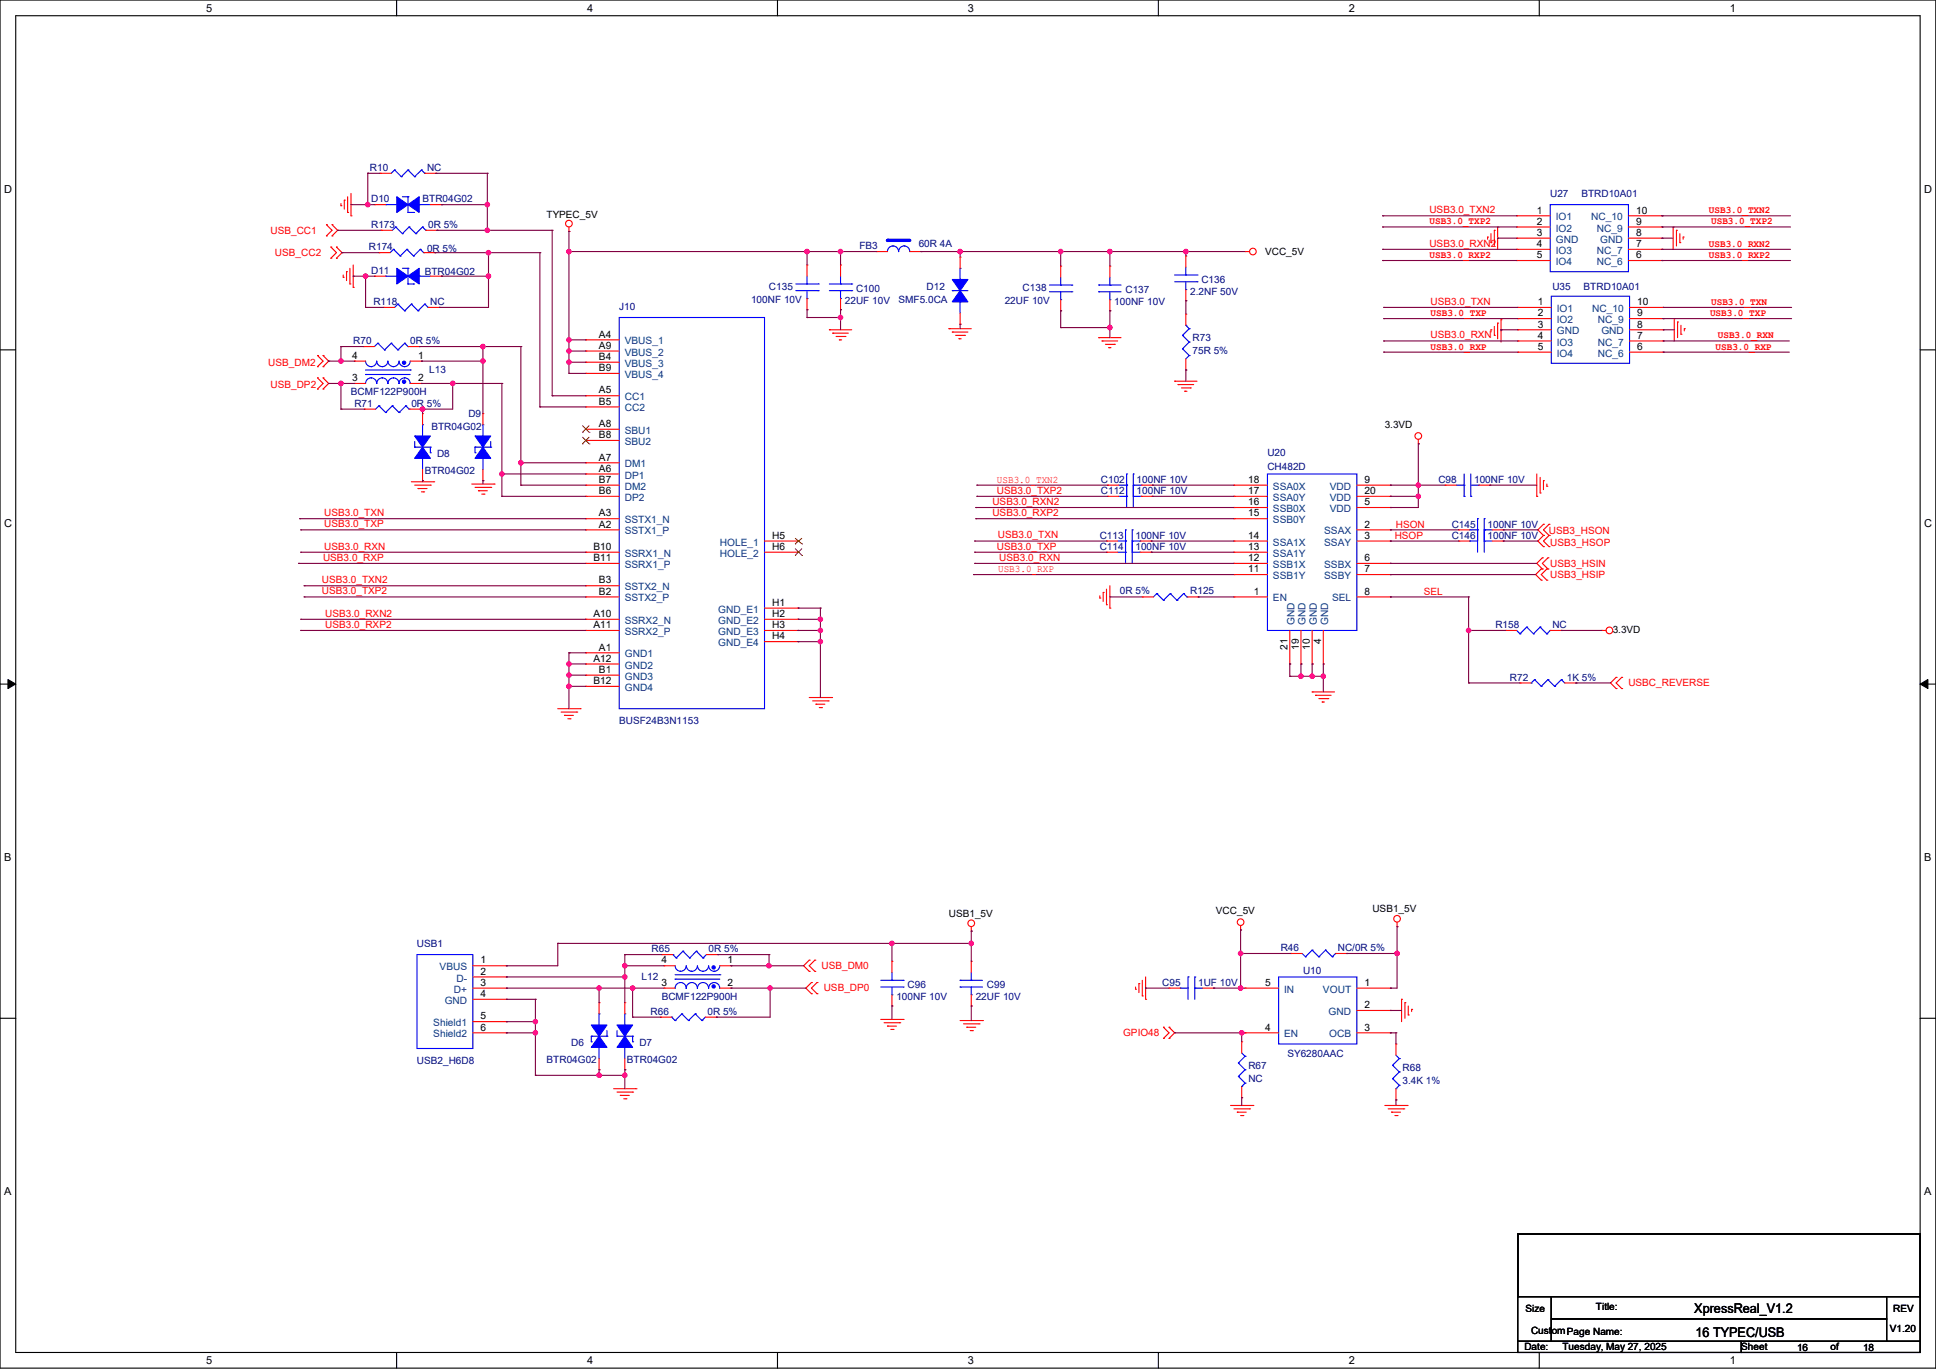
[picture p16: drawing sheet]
<svg xmlns="http://www.w3.org/2000/svg" width="594mm" height="420mm" viewBox="0 0 594 420" stroke-linecap="round" stroke-linejoin="round" font-family="sans-serif">
<defs><g id="words">
<g font-size="4.1">
<text x="519.8" y="402.8">XpressReal_V1.2</text>
<text x="520.2" y="410">16 TYPEC/USB</text>
</g>
<g font-size="3.4">
<text x="63.2" y="3.6">5</text>
<text x="180.1" y="3.6">4</text>
<text x="297" y="3.6">3</text>
<text x="413.8" y="3.6">2</text>
<text x="530.7" y="3.6">1</text>
<text x="1.2" y="59.1">D</text>
<text x="590.4" y="59.1">D</text>
<text x="1.2" y="161.6">C</text>
<text x="590.4" y="161.6">C</text>
<text x="1.2" y="264.2">B</text>
<text x="590.4" y="264.2">B</text>
<text x="1.2" y="366.7">A</text>
<text x="590.4" y="366.7">A</text>
<text x="63.2" y="418.5">5</text>
<text x="180.1" y="418.5">4</text>
<text x="297" y="418.5">3</text>
<text x="413.8" y="418.5">2</text>
<text x="530.7" y="418.5">1</text>
</g>
<g font-size="3.1" fill="#000080">
<text x="113.5" y="52.5">R10</text>
<text x="131" y="52.5">NC</text>
<text x="113.9" y="62.1">D10</text>
<text x="129.6" y="62.1">BTR04G02</text>
<text x="475.6" y="60.4">U27</text>
<text x="485.2" y="60.4">BTRD10A01</text>
<text x="113.9" y="70">R173</text>
<text x="131.4" y="70">0R 5%</text>
<text x="113.2" y="76.8">R174</text>
<text x="131" y="77.2">0R 5%</text>
<text x="263.7" y="76.5">FB3</text>
<text x="281.9" y="75.8">60R 4A</text>
<text x="113.9" y="84.1">D11</text>
<text x="130.3" y="84.4">BTR04G02</text>
<text x="235.9" y="88.8">C135</text>
<text x="262.7" y="89.5">C100</text>
<text x="284.3" y="88.8">D12</text>
<text x="313.8" y="89.2">C138</text>
<text x="345.3" y="89.9">C137</text>
<text x="368.6" y="86.8">C136</text>
<text x="476.3" y="88.8">U35</text>
<text x="485.9" y="88.8">BTRD10A01</text>
<text x="114.5" y="93.6">R118</text>
<text x="132" y="93.6">NC</text>
<text x="190" y="95">J10</text>
<text x="230.4" y="93">100NF 10V</text>
<text x="259.2" y="93.3">22UF 10V</text>
<text x="275.7" y="93">SMF5.0CA</text>
<text x="308.3" y="93.3">22UF 10V</text>
<text x="341.9" y="93.6">100NF 10V</text>
<text x="365.2" y="90.5">2.2NF 50V</text>
<text x="108.4" y="105.6">R70</text>
<text x="125.9" y="105.6">0R 5%</text>
<text x="365.9" y="104.6">R73</text>
<text x="365.9" y="108.7">75R 5%</text>
<text x="131.7" y="114.6">L13</text>
<text x="107.7" y="121.1">BCMF122P900H</text>
<text x="108.7" y="124.8">R71</text>
<text x="126.2" y="124.8">0R 5%</text>
<text x="143.7" y="127.9">D9</text>
<text x="132.4" y="132.1">BTR04G02</text>
<text x="134.1" y="140.3">D8</text>
<text x="388.9" y="139.9">U20</text>
<text x="130.3" y="145.4">BTR04G02</text>
<text x="337.8" y="148.2">C102</text>
<text x="348.7" y="148.2">100NF 10V</text>
<text x="388.9" y="144.1">CH482D</text>
<text x="441.3" y="148.2">C98</text>
<text x="452.3" y="148.2">100NF 10V</text>
<text x="337.8" y="151.6">C112</text>
<text x="348.7" y="151.6">100NF 10V</text>
<text x="445.4" y="161.9">C145</text>
<text x="456.4" y="161.9">100NF 10V</text>
<text x="337.4" y="165.3">C113</text>
<text x="348.4" y="165.3">100NF 10V</text>
<text x="445.4" y="165.3">C146</text>
<text x="456.4" y="165.3">100NF 10V</text>
<text x="337.4" y="168.7">C114</text>
<text x="348.4" y="168.7">100NF 10V</text>
<text x="343.6" y="182.1">0R 5%</text>
<text x="365.2" y="182.1">R125</text>
<text x="458.8" y="192.7">R158</text>
<text x="476.3" y="192.7">NC</text>
<text x="463.2" y="208.9">R72</text>
<text x="480.8" y="208.9">1K 5%</text>
<text x="190" y="222.2">BUSF24B3N1153</text>
<text x="127.9" y="290.5">USB1</text>
<text x="199.9" y="292.2">R65</text>
<text x="217.4" y="292.2">0R 5%</text>
<text x="393" y="291.8">R46</text>
<text x="410.5" y="291.8">NC/0R 5%</text>
<text x="399.8" y="298.7">U10</text>
<text x="196.8" y="300.8">L12</text>
<text x="278.5" y="303.1">C96</text>
<text x="302.8" y="303.1">C99</text>
<text x="356.6" y="302.5">C95</text>
<text x="367.6" y="302.5">1UF 10V</text>
<text x="199.6" y="311.4">R66</text>
<text x="203" y="306.9">BCMF122P900H</text>
<text x="217.1" y="311.4">0R 5%</text>
<text x="275" y="306.9">100NF 10V</text>
<text x="299.4" y="306.9">22UF 10V</text>
<text x="175.2" y="321">D6</text>
<text x="196.2" y="321">D7</text>
<text x="127.9" y="326.5">USB2_H6D8</text>
<text x="167.7" y="326.1">BTR04G02</text>
<text x="192.4" y="326.1">BTR04G02</text>
<text x="383" y="327.9">R67</text>
<text x="395" y="324.4">SY6280AAC</text>
<text x="430.3" y="328.5">R68</text>
<text x="383" y="332">NC</text>
<text x="430.3" y="332.7">3.4K 1%</text>
</g>
<g font-size="3.1" fill="#f00">
<text x="438.6" y="65.4">USB3.0_TXN2</text>
<text x="524.3" y="65.4">USB3.0_TXN2</text>
<text x="83" y="71.7">USB_CC1</text>
<text x="438.6" y="68.9">USB3.0_TXP2</text>
<text x="525" y="68.9">USB3.0_TXP2</text>
<text x="438.6" y="75.7">USB3.0_RXN2</text>
<text x="524.3" y="75.7">USB3.0_RXN2</text>
<text x="84.4" y="78.5">USB_CC2</text>
<text x="438.6" y="79.1">USB3.0_RXP2</text>
<text x="524.3" y="79.1">USB3.0_RXP2</text>
<text x="438.9" y="93.5">USB3.0_TXN</text>
<text x="525" y="93.5">USB3.0_TXN</text>
<text x="438.9" y="97">USB3.0_TXP</text>
<text x="524.7" y="97">USB3.0_TXP</text>
<text x="438.9" y="103.8">USB3.0_RXN</text>
<text x="438.9" y="107.3">USB3.0_RXP</text>
<text x="526.4" y="107.3">USB3.0_RXP</text>
<text x="527.1" y="103.8">USB3.0_RXN</text>
<text x="82.3" y="112.2">USB_DM2</text>
<text x="83" y="119">USB_DP2</text>
<text x="305.9" y="148.1">USB3.0_TXN2</text>
<text x="304.5" y="154.9">USB3.0_RXN2</text>
<text x="305.9" y="151.5">USB3.0_TXP2</text>
<text x="99.5" y="161.8">USB3.0_TXP</text>
<text x="99.5" y="158.3">USB3.0_TXN</text>
<text x="304.5" y="158.3">USB3.0_RXP2</text>
<text x="428.3" y="161.9">HSON</text>
<text x="306.2" y="165.2">USB3.0_TXN</text>
<text x="427.9" y="165.3">HSOP</text>
<text x="475.3" y="163.9">USB3_HSON</text>
<text x="475.6" y="167.4">USB3_HSOP</text>
<text x="99.1" y="172.1">USB3.0_RXP</text>
<text x="99.5" y="168.6">USB3.0_RXN</text>
<text x="305.9" y="168.6">USB3.0_TXP</text>
<text x="306.6" y="172.1">USB3.0_RXN</text>
<text x="475.6" y="173.9">USB3_HSIN</text>
<text x="98.8" y="178.9">USB3.0_TXN2</text>
<text x="306.2" y="175.5">USB3.0_RXP</text>
<text x="475.6" y="177.3">USB3_HSIP</text>
<text x="98.8" y="182.4">USB3.0_TXP2</text>
<text x="436.9" y="182.5">SEL</text>
<text x="99.8" y="189.2">USB3.0_RXN2</text>
<text x="99.8" y="192.6">USB3.0_RXP2</text>
<text x="499.6" y="210.6">USBC_REVERSE</text>
<text x="252" y="297.3">USB_DM0</text>
<text x="252.7" y="304.2">USB_DP0</text>
<text x="344.6" y="317.9">GPIO48</text>
</g>
<g font-size="3.1">
<text x="471.5" y="65.5">1</text>
<text x="502" y="65.5">10</text>
<text x="167.7" y="66.9">TYPEC_5V</text>
<text x="471.5" y="68.9">2</text>
<text x="502" y="68.9">9</text>
<text x="471.5" y="75.8">4</text>
<text x="471.5" y="72.4">3</text>
<text x="502" y="75.8">7</text>
<text x="502" y="72.4">8</text>
<text x="388.2" y="78.2">VCC_5V</text>
<text x="471.5" y="79.2">5</text>
<text x="502" y="79.2">6</text>
<text x="471.8" y="93.6">1</text>
<text x="502.3" y="93.6">10</text>
<text x="471.8" y="97">2</text>
<text x="471.8" y="100.5">3</text>
<text x="502.3" y="97">9</text>
<text x="502.3" y="100.5">8</text>
<text x="183.8" y="103.6">A4</text>
<text x="183.8" y="107">A9</text>
<text x="471.8" y="103.9">4</text>
<text x="471.8" y="107.3">5</text>
<text x="502.3" y="103.9">7</text>
<text x="502.3" y="107.3">6</text>
<text x="108" y="110.1">4</text>
<text x="128.3" y="110.1">1</text>
<text x="183.8" y="113.9">B9</text>
<text x="183.8" y="110.4">B4</text>
<text x="108" y="116.9">3</text>
<text x="128.3" y="116.9">2</text>
<text x="183.8" y="120.7">A5</text>
<text x="183.8" y="124.1">B5</text>
<text x="183.8" y="131">A8</text>
<text x="424.9" y="131.4">3.3VD</text>
<text x="183.8" y="134.4">B8</text>
<text x="183.8" y="141.3">A7</text>
<text x="183.8" y="144.7">A6</text>
<text x="183.8" y="148.1">B7</text>
<text x="383" y="148.1">18</text>
<text x="418.7" y="148.1">9</text>
<text x="183.8" y="151.6">B6</text>
<text x="383" y="151.6">17</text>
<text x="383" y="155">16</text>
<text x="418.7" y="151.6">20</text>
<text x="418.7" y="155">5</text>
<text x="183.8" y="161.9">A2</text>
<text x="183.8" y="158.4">A3</text>
<text x="383" y="158.4">15</text>
<text x="418.7" y="161.9">2</text>
<text x="237" y="165.3">H5</text>
<text x="383" y="165.3">14</text>
<text x="418.7" y="165.3">3</text>
<text x="182" y="172.1">B11</text>
<text x="182" y="168.7">B10</text>
<text x="237" y="168.7">H6</text>
<text x="383" y="168.7">13</text>
<text x="383" y="172.1">12</text>
<text x="418.7" y="172.1">6</text>
<text x="183.8" y="179">B3</text>
<text x="383" y="175.6">11</text>
<text x="418.7" y="175.6">7</text>
<text x="183.8" y="182.4">B2</text>
<text x="237" y="185.9">H1</text>
<text x="384.7" y="182.4">1</text>
<text x="418.7" y="182.4">8</text>
<text x="182" y="189.3">A10</text>
<text x="237" y="189.3">H2</text>
<text x="182" y="192.7">A11</text>
<text x="237" y="192.7">H3</text>
<text x="237" y="196.2">H4</text>
<text x="405.3" y="197.6" transform="rotate(-90 405.3 197.6)">4</text>
<text x="494.8" y="194.1">3.3VD</text>
<text x="182" y="203">A12</text>
<text x="183.8" y="199.6">A1</text>
<text x="395" y="199.3" transform="rotate(-90 395 199.3)">21</text>
<text x="398.5" y="199.3" transform="rotate(-90 398.5 199.3)">19</text>
<text x="401.9" y="199.3" transform="rotate(-90 401.9 199.3)">10</text>
<text x="182" y="209.9">B12</text>
<text x="183.8" y="206.4">B1</text>
<text x="291.1" y="281.2">USB1_5V</text>
<text x="373.1" y="280.5">VCC_5V</text>
<text x="421.1" y="279.8">USB1_5V</text>
<text x="147.5" y="295.6">1</text>
<text x="147.5" y="299">2</text>
<text x="203" y="295.6">4</text>
<text x="223.2" y="295.6">1</text>
<text x="147.5" y="302.4">3</text>
<text x="147.5" y="305.9">4</text>
<text x="203" y="302.4">3</text>
<text x="223.2" y="302.4">2</text>
<text x="388.2" y="302.4">5</text>
<text x="418.7" y="302.4">1</text>
<text x="418.7" y="309.3">2</text>
<text x="147.5" y="312.7">5</text>
<text x="147.5" y="316.2">6</text>
<text x="388.2" y="316.2">4</text>
<text x="418.7" y="316.2">3</text>
<text x="489.7" y="401.9">Title:</text>
<text x="468.1" y="402.6">Size</text>
<text x="580.9" y="402.6">REV</text>
<text x="469.8" y="409.1">CustomPage Name:</text>
<text x="579.8" y="408.8">V1.20</text>
<text x="467.7" y="414.3">Date:</text>
<text x="479.4" y="414.3">Tuesday, May 27, 2025</text>
<text x="534.2" y="414.3">Sheet</text>
<text x="551.4" y="414.6">16</text>
<text x="561.7" y="414.3">of</text>
<text x="571.6" y="414.6">18</text>
</g>
<g font-size="3.1" fill="#004080">
<text x="477.3" y="67.6">IO1</text>
<text x="477.3" y="71">IO2</text>
<text x="488.2" y="67.6">NC_10</text>
<text x="489.9" y="71">NC_9</text>
<text x="477.3" y="77.9">IO3</text>
<text x="477.3" y="74.5">GND</text>
<text x="489.9" y="77.9">NC_7</text>
<text x="491" y="74.5">GND</text>
<text x="477.3" y="81.3">IO4</text>
<text x="489.9" y="81.3">NC_6</text>
<text x="477.7" y="95.7">IO1</text>
<text x="488.5" y="95.7">NC_10</text>
<text x="477.7" y="99.1">IO2</text>
<text x="490.3" y="99.1">NC_9</text>
<text x="191.7" y="105.7">VBUS_1</text>
<text x="477.7" y="106">IO3</text>
<text x="477.7" y="102.6">GND</text>
<text x="490.3" y="106">NC_7</text>
<text x="491.3" y="102.6">GND</text>
<text x="191.7" y="109.1">VBUS_2</text>
<text x="191.7" y="112.5">VBUS_3</text>
<text x="477.7" y="109.4">IO4</text>
<text x="490.3" y="109.4">NC_6</text>
<text x="191.7" y="116">VBUS_4</text>
<text x="191.7" y="122.8">CC1</text>
<text x="191.7" y="126.2">CC2</text>
<text x="191.7" y="133.1">SBU1</text>
<text x="191.7" y="136.5">SBU2</text>
<text x="191.7" y="143.4">DM1</text>
<text x="191.7" y="146.8">DP1</text>
<text x="191.7" y="150.2">DM2</text>
<text x="191.7" y="153.7">DP2</text>
<text x="390.6" y="153.7">SSA0Y</text>
<text x="390.6" y="150.2">SSA0X</text>
<text x="408" y="150.2">VDD</text>
<text x="408" y="153.7">VDD</text>
<text x="191.7" y="160.5">SSTX1_N</text>
<text x="390.6" y="157.1">SSB0X</text>
<text x="390.6" y="160.5">SSB0Y</text>
<text x="408" y="157.1">VDD</text>
<text x="191.7" y="164">SSTX1_P</text>
<text x="220.9" y="167.4">HOLE_1</text>
<text x="390.6" y="167.4">SSA1X</text>
<text x="406.3" y="164">SSAX</text>
<text x="406.3" y="167.4">SSAY</text>
<text x="191.7" y="170.8">SSRX1_N</text>
<text x="220.9" y="170.8">HOLE_2</text>
<text x="390.6" y="170.8">SSA1Y</text>
<text x="191.7" y="174.2">SSRX1_P</text>
<text x="390.6" y="177.7">SSB1Y</text>
<text x="390.6" y="174.2">SSB1X</text>
<text x="406.3" y="174.2">SSBX</text>
<text x="406.3" y="177.7">SSBY</text>
<text x="191.7" y="181.1">SSTX2_N</text>
<text x="191.7" y="184.5">SSTX2_P</text>
<text x="390.6" y="184.5">EN</text>
<text x="408.7" y="184.5">SEL</text>
<text x="191.7" y="191.4">SSRX2_N</text>
<text x="220.4" y="188">GND_E1</text>
<text x="220.4" y="191.4">GND_E2</text>
<text x="397.2" y="191.7" transform="rotate(-90 397.2 191.7)">GND</text>
<text x="400.6" y="191.7" transform="rotate(-90 400.6 191.7)">GND</text>
<text x="404" y="191.7" transform="rotate(-90 404 191.7)">GND</text>
<text x="407.5" y="191.7" transform="rotate(-90 407.5 191.7)">GND</text>
<text x="191.7" y="194.8">SSRX2_P</text>
<text x="220.4" y="194.8">GND_E3</text>
<text x="191.7" y="201.7">GND1</text>
<text x="220.4" y="198.2">GND_E4</text>
<text x="191.7" y="205.1">GND2</text>
<text x="191.7" y="208.5">GND3</text>
<text x="191.7" y="212">GND4</text>
<text x="134.9" y="297.7">VBUS</text>
<text x="139.3" y="304.5">D+</text>
<text x="140.1" y="301.1">D-</text>
<text x="394" y="304.5">IN</text>
<text x="405.9" y="304.5">VOUT</text>
<text x="136.4" y="308">GND</text>
<text x="407.7" y="311.4">GND</text>
<text x="132.9" y="314.8">Shield1</text>
<text x="132.9" y="318.3">Shield2</text>
<text x="394" y="318.3">EN</text>
<text x="407.8" y="318.3">OCB</text>
</g>
</g></defs>
<path d="M0 0h593.9v419.7h-593.9zM4.8 4.8h584.3v410.1h-584.3z" fill="none" stroke="#000" stroke-width=".34"/>
<g fill="#fff">
<path d="M63.2 .5h1.9v3.8h-1.9z"/>
<path d="M63.2 415.5h1.9v3.7h-1.9z"/>
</g>
<path d="M121.7 0v4.8M121.7 414.9v4.8" fill="none" stroke="#000" stroke-width=".34"/>
<g fill="#fff">
<path d="M180.1 .5h1.9v3.8h-1.9z"/>
<path d="M180.1 415.5h1.9v3.7h-1.9z"/>
</g>
<path d="M238.5 0v4.8M238.5 414.9v4.8" fill="none" stroke="#000" stroke-width=".34"/>
<g fill="#fff">
<path d="M297 .5h1.9v3.8h-1.9z"/>
<path d="M297 415.5h1.9v3.7h-1.9z"/>
</g>
<path d="M355.4 0v4.8M355.4 414.9v4.8" fill="none" stroke="#000" stroke-width=".34"/>
<g fill="#fff">
<path d="M413.8 .5h1.9v3.8h-1.9z"/>
<path d="M413.8 415.5h1.9v3.7h-1.9z"/>
</g>
<path d="M472.3 0v4.8M472.3 414.9v4.8" fill="none" stroke="#000" stroke-width=".34"/>
<g fill="#fff">
<path d="M530.7 .5h1.9v3.8h-1.9z"/>
<path d="M530.7 415.5h1.9v3.7h-1.9z"/>
<path d="M1.2 56.1h2.5v3.7h-2.5z"/>
<path d="M590.3 56.1h2.5v3.7h-2.5z"/>
<path d="M1.2 158.6h2.5v3.7h-2.5z"/>
<path d="M590.3 158.6h2.5v3.7h-2.5z"/>
</g>
<path d="M0 107.3h4.8M589.1 107.3h4.8" fill="none" stroke="#000" stroke-width=".34"/>
<g fill="#fff">
<path d="M1.2 261.1h2.3v3.8h-2.3z"/>
<path d="M590.3 261.1h2.3v3.8h-2.3z"/>
</g>
<path d="M0 209.9h4.8M589.1 209.9h4.8" fill="none" stroke="#000" stroke-width=".34"/>
<path d="M2.4 208.5l2.4 1.4-2.4 1.3zM589.1 209.9l2.4-1.4v2.7z" fill="#000" stroke="#000" stroke-width=".31"/>
<g fill="#fff">
<path d="M1.2 363.6h2.3v3.8h-2.3z"/>
<path d="M590.3 363.6h2.3v3.8h-2.3z"/>
</g>
<path d="M0 312.4h4.8M589.1 312.4h4.8" fill="none" stroke="#000" stroke-width=".34"/>
<path d="M351.5 299.7v6.9" fill="none" stroke="#f00" stroke-width=".34"/>
<circle cx="351.5" cy="306.6" r=".17" fill="#f00"/>
<path d="M350.5 300.8v4.7" fill="none" stroke="#f00" stroke-width=".34"/>
<circle cx="350.5" cy="305.5" r=".17" fill="#f00"/>
<path d="M349.4 301.8v2.7" fill="none" stroke="#f00" stroke-width=".34"/>
<circle cx="349.4" cy="301.8" r=".17" fill="#f00"/>
<path d="M348.4 302.8v.7" fill="none" stroke="#f00" stroke-width=".34"/>
<circle cx="348.4" cy="303.5" r=".17" fill="#f00"/>
<path d="M377.5 339.2h6.9" fill="none" stroke="#f00" stroke-width=".34"/>
<circle cx="384.4" cy="339.2" r=".17" fill="#f00"/>
<path d="M378.6 340.2h4.8" fill="none" stroke="#f00" stroke-width=".34"/>
<circle cx="383.4" cy="340.2" r=".17" fill="#f00"/>
<path d="M379.6 341.2h2.8" fill="none" stroke="#f00" stroke-width=".34"/>
<circle cx="379.6" cy="341.2" r=".17" fill="#f00"/>
<path d="M380.6 342.2h.7" fill="none" stroke="#f00" stroke-width=".34"/>
<circle cx="381.3" cy="342.2" r=".17" fill="#f00"/>
<path d="M430 306.6v6.8" fill="none" stroke="#f00" stroke-width=".34"/>
<circle cx="430" cy="306.6" r=".17" fill="#f00"/>
<path d="M431.1 307.6v4.8" fill="none" stroke="#f00" stroke-width=".34"/>
<circle cx="431.1" cy="307.6" r=".17" fill="#f00"/>
<path d="M432.1 308.6v2.8" fill="none" stroke="#f00" stroke-width=".34"/>
<circle cx="432.1" cy="311.4" r=".17" fill="#f00"/>
<path d="M433.1 309.7v.6" fill="none" stroke="#f00" stroke-width=".34"/>
<circle cx="433.1" cy="309.7" r=".17" fill="#f00"/>
<path d="M424.9 339.2h6.8" fill="none" stroke="#f00" stroke-width=".34"/>
<circle cx="431.7" cy="339.2" r=".17" fill="#f00"/>
<path d="M425.9 340.2h4.8" fill="none" stroke="#f00" stroke-width=".34"/>
<circle cx="430.7" cy="340.2" r=".17" fill="#f00"/>
<path d="M426.9 341.2h2.8" fill="none" stroke="#f00" stroke-width=".34"/>
<circle cx="426.9" cy="341.2" r=".17" fill="#f00"/>
<path d="M428 342.2h.6" fill="none" stroke="#f00" stroke-width=".34"/>
<circle cx="428.6" cy="342.2" r=".17" fill="#f00"/>
<path d="M380.6 284v1.3" fill="none" stroke="#f00" stroke-width=".34"/>
<circle cx="380.6" cy="285.3" r=".17" fill="#f00"/>
<g fill="none" stroke="#f00" stroke-width=".34">
<path d="M428.6 282.9v1.4"/>
<circle cx="380.6" cy="282.9" r="1.02"/>
</g>
<circle cx="428.6" cy="284.3" r=".17" fill="#f00"/>
<g fill="none" stroke="#f00" stroke-width=".34">
<path d="M188.3 334h6.8"/>
<circle cx="428.6" cy="281.9" r="1.02"/>
</g>
<circle cx="195.1" cy="334" r=".17" fill="#f00"/>
<path d="M189.3 335h4.8" fill="none" stroke="#f00" stroke-width=".34"/>
<circle cx="194.1" cy="335" r=".17" fill="#f00"/>
<path d="M190.3 336.1h2.8" fill="none" stroke="#f00" stroke-width=".34"/>
<circle cx="190.3" cy="336.1" r=".17" fill="#f00"/>
<path d="M191.4 337.1h.6" fill="none" stroke="#f00" stroke-width=".34"/>
<circle cx="192" cy="337.1" r=".17" fill="#f00"/>
<path d="M270.2 312.8h6.9" fill="none" stroke="#f00" stroke-width=".34"/>
<circle cx="277.1" cy="312.8" r=".17" fill="#f00"/>
<path d="M271.3 313.8h4.8" fill="none" stroke="#f00" stroke-width=".34"/>
<circle cx="276.1" cy="313.8" r=".17" fill="#f00"/>
<path d="M272.3 314.8h2.7" fill="none" stroke="#f00" stroke-width=".34"/>
<circle cx="272.3" cy="314.8" r=".17" fill="#f00"/>
<path d="M273.3 315.8h.7" fill="none" stroke="#f00" stroke-width=".34"/>
<circle cx="274" cy="315.8" r=".17" fill="#f00"/>
<path d="M298 284.3v1.4" fill="none" stroke="#f00" stroke-width=".34"/>
<circle cx="298" cy="285.7" r=".17" fill="#f00"/>
<g fill="none" stroke="#f00" stroke-width=".34">
<path d="M294.6 313.1h6.8"/>
<circle cx="298" cy="283.3" r="1.02"/>
</g>
<circle cx="301.4" cy="313.1" r=".17" fill="#f00"/>
<path d="M295.6 314.1h4.8" fill="none" stroke="#f00" stroke-width=".34"/>
<circle cx="300.4" cy="314.1" r=".17" fill="#f00"/>
<path d="M296.6 315.2h2.8" fill="none" stroke="#f00" stroke-width=".34"/>
<circle cx="296.6" cy="315.2" r=".17" fill="#f00"/>
<path d="M297.7 316.2h.6" fill="none" stroke="#f00" stroke-width=".34"/>
<circle cx="298.3" cy="316.2" r=".17" fill="#f00"/>
<path d="M171.1 217.4h6.9" fill="none" stroke="#f00" stroke-width=".34"/>
<circle cx="178" cy="217.4" r=".17" fill="#f00"/>
<path d="M172.2 218.5h4.8" fill="none" stroke="#f00" stroke-width=".34"/>
<circle cx="177" cy="218.5" r=".17" fill="#f00"/>
<path d="M173.2 219.5h2.7" fill="none" stroke="#f00" stroke-width=".34"/>
<circle cx="173.2" cy="219.5" r=".17" fill="#f00"/>
<path d="M174.2 220.5h.7" fill="none" stroke="#f00" stroke-width=".34"/>
<circle cx="174.9" cy="220.5" r=".17" fill="#f00"/>
<path d="M248.3 214h6.8" fill="none" stroke="#f00" stroke-width=".34"/>
<circle cx="255.1" cy="214" r=".17" fill="#f00"/>
<path d="M249.3 215h4.8" fill="none" stroke="#f00" stroke-width=".34"/>
<circle cx="254.1" cy="215" r=".17" fill="#f00"/>
<path d="M250.3 216h2.8" fill="none" stroke="#f00" stroke-width=".34"/>
<circle cx="250.3" cy="216" r=".17" fill="#f00"/>
<path d="M251.4 217.1h.7" fill="none" stroke="#f00" stroke-width=".34"/>
<circle cx="252.1" cy="217.1" r=".17" fill="#f00"/>
<path d="M174.6 69.6v1.4" fill="none" stroke="#f00" stroke-width=".34"/>
<circle cx="174.6" cy="71" r=".17" fill="#f00"/>
<g fill="none" stroke="#f00" stroke-width=".34">
<path d="M340.5 179.7v6.9"/>
<circle cx="174.6" cy="68.6" r="1.02"/>
</g>
<circle cx="340.5" cy="186.6" r=".17" fill="#f00"/>
<path d="M339.5 180.7v4.8" fill="none" stroke="#f00" stroke-width=".34"/>
<circle cx="339.5" cy="185.5" r=".17" fill="#f00"/>
<path d="M338.5 181.8v2.7" fill="none" stroke="#f00" stroke-width=".34"/>
<circle cx="338.5" cy="181.8" r=".17" fill="#f00"/>
<path d="M337.4 182.8v.7" fill="none" stroke="#f00" stroke-width=".34"/>
<circle cx="337.4" cy="183.5" r=".17" fill="#f00"/>
<path d="M402.6 212.3h6.8" fill="none" stroke="#f00" stroke-width=".34"/>
<circle cx="402.6" cy="212.3" r=".17" fill="#f00"/>
<path d="M403.6 213.3h4.8" fill="none" stroke="#f00" stroke-width=".34"/>
<circle cx="403.6" cy="213.3" r=".17" fill="#f00"/>
<path d="M404.6 214.3h2.8" fill="none" stroke="#f00" stroke-width=".34"/>
<circle cx="407.4" cy="214.3" r=".17" fill="#f00"/>
<path d="M405.7 215.4h.7" fill="none" stroke="#f00" stroke-width=".34"/>
<circle cx="405.7" cy="215.4" r=".17" fill="#f00"/>
<path d="M435.2 134.8v1.4" fill="none" stroke="#f00" stroke-width=".34"/>
<circle cx="435.2" cy="136.2" r=".17" fill="#f00"/>
<g fill="none" stroke="#f00" stroke-width=".34">
<path d="M471.5 145.4v6.9"/>
<circle cx="435.2" cy="133.8" r="1.02"/>
</g>
<circle cx="471.5" cy="152.3" r=".17" fill="#f00"/>
<path d="M472.5 146.5v4.7" fill="none" stroke="#f00" stroke-width=".34"/>
<circle cx="472.5" cy="151.2" r=".17" fill="#f00"/>
<path d="M473.6 147.5v2.7" fill="none" stroke="#f00" stroke-width=".34"/>
<circle cx="473.6" cy="147.5" r=".17" fill="#f00"/>
<path d="M474.6 148.5v.7" fill="none" stroke="#f00" stroke-width=".34"/>
<circle cx="474.6" cy="149.2" r=".17" fill="#f00"/>
<path d="M491.4 193.4h1.4" fill="none" stroke="#f00" stroke-width=".34"/>
<circle cx="491.4" cy="193.4" r=".17" fill="#f00"/>
<g fill="none" stroke="#f00" stroke-width=".34">
<path d="M126.2 147.8h6.9"/>
<circle cx="493.8" cy="193.4" r="1.02"/>
</g>
<circle cx="133.1" cy="147.8" r=".17" fill="#f00"/>
<path d="M127.2 148.8h4.8" fill="none" stroke="#f00" stroke-width=".34"/>
<circle cx="132" cy="148.8" r=".17" fill="#f00"/>
<path d="M128.3 149.9h2.7" fill="none" stroke="#f00" stroke-width=".34"/>
<circle cx="128.3" cy="149.9" r=".17" fill="#f00"/>
<path d="M129.3 150.9h.7" fill="none" stroke="#f00" stroke-width=".34"/>
<circle cx="130" cy="150.9" r=".17" fill="#f00"/>
<path d="M144.7 148.5h6.9" fill="none" stroke="#f00" stroke-width=".34"/>
<circle cx="151.6" cy="148.5" r=".17" fill="#f00"/>
<path d="M145.8 149.5h4.8" fill="none" stroke="#f00" stroke-width=".34"/>
<circle cx="150.6" cy="149.5" r=".17" fill="#f00"/>
<path d="M146.8 150.6h2.7" fill="none" stroke="#f00" stroke-width=".34"/>
<circle cx="146.8" cy="150.6" r=".17" fill="#f00"/>
<path d="M147.8 151.6h.7" fill="none" stroke="#f00" stroke-width=".34"/>
<circle cx="148.5" cy="151.6" r=".17" fill="#f00"/>
<path d="M513.4 69.6v6.9" fill="none" stroke="#f00" stroke-width=".34"/>
<circle cx="513.4" cy="69.6" r=".17" fill="#f00"/>
<path d="M514.4 70.7v4.8" fill="none" stroke="#f00" stroke-width=".34"/>
<circle cx="514.4" cy="70.7" r=".17" fill="#f00"/>
<path d="M515.4 71.7v2.7" fill="none" stroke="#f00" stroke-width=".34"/>
<circle cx="515.4" cy="74.4" r=".17" fill="#f00"/>
<path d="M516.4 72.7v.7" fill="none" stroke="#f00" stroke-width=".34"/>
<circle cx="516.4" cy="72.7" r=".17" fill="#f00"/>
<path d="M513.7 97.7v6.9" fill="none" stroke="#f00" stroke-width=".34"/>
<circle cx="513.7" cy="97.7" r=".17" fill="#f00"/>
<path d="M514.7 98.8v4.8" fill="none" stroke="#f00" stroke-width=".34"/>
<circle cx="514.7" cy="98.8" r=".17" fill="#f00"/>
<path d="M515.7 99.8v2.8" fill="none" stroke="#f00" stroke-width=".34"/>
<circle cx="515.7" cy="102.6" r=".17" fill="#f00"/>
<path d="M516.8 100.8v.7" fill="none" stroke="#f00" stroke-width=".34"/>
<circle cx="516.8" cy="100.8" r=".17" fill="#f00"/>
<path d="M459.5 69.6v6.9" fill="none" stroke="#f00" stroke-width=".34"/>
<circle cx="459.5" cy="69.6" r=".17" fill="#f00"/>
<path d="M458.5 70.7v4.8" fill="none" stroke="#f00" stroke-width=".34"/>
<circle cx="458.5" cy="70.7" r=".17" fill="#f00"/>
<path d="M457.5 71.7v2.7" fill="none" stroke="#f00" stroke-width=".34"/>
<circle cx="457.5" cy="74.4" r=".17" fill="#f00"/>
<path d="M456.4 72.7v.7" fill="none" stroke="#f00" stroke-width=".34"/>
<circle cx="456.4" cy="72.7" r=".17" fill="#f00"/>
<path d="M460.5 98.1v6.8" fill="none" stroke="#f00" stroke-width=".34"/>
<circle cx="460.5" cy="98.1" r=".17" fill="#f00"/>
<path d="M459.5 99.1v4.8" fill="none" stroke="#f00" stroke-width=".34"/>
<circle cx="459.5" cy="99.1" r=".17" fill="#f00"/>
<path d="M458.5 100.2v2.7" fill="none" stroke="#f00" stroke-width=".34"/>
<circle cx="458.5" cy="102.9" r=".17" fill="#f00"/>
<path d="M457.5 101.2v.7" fill="none" stroke="#f00" stroke-width=".34"/>
<circle cx="457.5" cy="101.2" r=".17" fill="#f00"/>
<path d="M107.7 59.4v6.8" fill="none" stroke="#f00" stroke-width=".34"/>
<circle cx="107.7" cy="66.2" r=".17" fill="#f00"/>
<path d="M106.7 60.4v4.8" fill="none" stroke="#f00" stroke-width=".34"/>
<circle cx="106.7" cy="65.2" r=".17" fill="#f00"/>
<path d="M105.6 61.4v2.8" fill="none" stroke="#f00" stroke-width=".34"/>
<circle cx="105.6" cy="61.4" r=".17" fill="#f00"/>
<path d="M104.6 62.4v.7" fill="none" stroke="#f00" stroke-width=".34"/>
<circle cx="104.6" cy="63.1" r=".17" fill="#f00"/>
<path d="M108.4 81.3v6.9" fill="none" stroke="#f00" stroke-width=".34"/>
<circle cx="108.4" cy="88.2" r=".17" fill="#f00"/>
<path d="M107.4 82.3v4.8" fill="none" stroke="#f00" stroke-width=".34"/>
<circle cx="107.4" cy="87.1" r=".17" fill="#f00"/>
<path d="M106.3 83.4v2.7" fill="none" stroke="#f00" stroke-width=".34"/>
<circle cx="106.3" cy="83.4" r=".17" fill="#f00"/>
<path d="M105.3 84.4v.7" fill="none" stroke="#f00" stroke-width=".34"/>
<circle cx="105.3" cy="85.1" r=".17" fill="#f00"/>
<path d="M254.5 101.2h6.8" fill="none" stroke="#f00" stroke-width=".34"/>
<circle cx="254.5" cy="101.2" r=".17" fill="#f00"/>
<path d="M255.5 102.2h4.8" fill="none" stroke="#f00" stroke-width=".34"/>
<circle cx="255.5" cy="102.2" r=".17" fill="#f00"/>
<path d="M256.5 103.2h2.7" fill="none" stroke="#f00" stroke-width=".34"/>
<circle cx="259.2" cy="103.2" r=".17" fill="#f00"/>
<path d="M257.5 104.3h.7" fill="none" stroke="#f00" stroke-width=".34"/>
<circle cx="257.5" cy="104.3" r=".17" fill="#f00"/>
<path d="M337.1 103.6h6.9" fill="none" stroke="#f00" stroke-width=".34"/>
<circle cx="337.1" cy="103.6" r=".17" fill="#f00"/>
<path d="M338.1 104.6h4.8" fill="none" stroke="#f00" stroke-width=".34"/>
<circle cx="338.1" cy="104.6" r=".17" fill="#f00"/>
<path d="M339.2 105.6h2.7" fill="none" stroke="#f00" stroke-width=".34"/>
<circle cx="341.9" cy="105.6" r=".17" fill="#f00"/>
<path d="M340.2 106.7h.7" fill="none" stroke="#f00" stroke-width=".34"/>
<circle cx="340.2" cy="106.7" r=".17" fill="#f00"/>
<path d="M291.1 100.8h6.9" fill="none" stroke="#f00" stroke-width=".34"/>
<circle cx="291.1" cy="100.8" r=".17" fill="#f00"/>
<path d="M292.2 101.9h4.8" fill="none" stroke="#f00" stroke-width=".34"/>
<circle cx="292.2" cy="101.9" r=".17" fill="#f00"/>
<path d="M293.2 102.9h2.8" fill="none" stroke="#f00" stroke-width=".34"/>
<circle cx="296" cy="102.9" r=".17" fill="#f00"/>
<path d="M294.2 103.9h.7" fill="none" stroke="#f00" stroke-width=".34"/>
<circle cx="294.2" cy="103.9" r=".17" fill="#f00"/>
<path d="M382 77.2h1.4" fill="none" stroke="#f00" stroke-width=".34"/>
<circle cx="382" cy="77.2" r=".17" fill="#f00"/>
<g fill="none" stroke="#f00" stroke-width=".34">
<path d="M360.4 116.9h6.9"/>
<circle cx="384.4" cy="77.2" r="1.02"/>
</g>
<circle cx="360.4" cy="116.9" r=".17" fill="#f00"/>
<path d="M361.4 118h4.8" fill="none" stroke="#f00" stroke-width=".34"/>
<circle cx="361.4" cy="118" r=".17" fill="#f00"/>
<path d="M362.5 119h2.7" fill="none" stroke="#f00" stroke-width=".34"/>
<circle cx="365.2" cy="119" r=".17" fill="#f00"/>
<path d="M363.5 120h.7" fill="none" stroke="#f00" stroke-width=".34"/>
<circle cx="363.5" cy="120" r=".17" fill="#f00"/>
<path d="M249 301.4l-1.8 1.7" fill="none" stroke="#f00" stroke-width=".34"/>
<circle cx="249" cy="301.4" r=".17" fill="#f00"/>
<path d="M247.2 303.1l1.8 1.8" fill="none" stroke="#f00" stroke-width=".34"/>
<circle cx="249" cy="304.9" r=".17" fill="#f00"/>
<path d="M249 303.1l1.7 1.8" fill="none" stroke="#f00" stroke-width=".34"/>
<circle cx="250.7" cy="304.9" r=".17" fill="#f00"/>
<path d="M250.7 301.4l-1.7 1.7" fill="none" stroke="#f00" stroke-width=".34"/>
<circle cx="250.7" cy="301.4" r=".17" fill="#f00"/>
<path d="M248.3 294.6l-1.7 1.7" fill="none" stroke="#f00" stroke-width=".34"/>
<circle cx="248.3" cy="294.6" r=".17" fill="#f00"/>
<path d="M246.6 296.3l1.7 1.7" fill="none" stroke="#f00" stroke-width=".34"/>
<circle cx="248.3" cy="298" r=".17" fill="#f00"/>
<path d="M248.3 296.3l1.7 1.7" fill="none" stroke="#f00" stroke-width=".34"/>
<circle cx="250" cy="298" r=".17" fill="#f00"/>
<path d="M250 294.6l-1.7 1.7" fill="none" stroke="#f00" stroke-width=".34"/>
<circle cx="250" cy="294.6" r=".17" fill="#f00"/>
<path d="M358.7 315.2l1.7 1.7" fill="none" stroke="#f00" stroke-width=".34"/>
<circle cx="358.7" cy="315.2" r=".17" fill="#f00"/>
<path d="M360.4 316.9l-1.7 1.7" fill="none" stroke="#f00" stroke-width=".34"/>
<circle cx="358.7" cy="318.6" r=".17" fill="#f00"/>
<path d="M358.7 316.9l-1.7 1.7" fill="none" stroke="#f00" stroke-width=".34"/>
<circle cx="357" cy="318.6" r=".17" fill="#f00"/>
<path d="M357 315.2l1.7 1.7" fill="none" stroke="#f00" stroke-width=".34"/>
<circle cx="357" cy="315.2" r=".17" fill="#f00"/>
<path d="M495.9 207.8l-1.8 1.7" fill="none" stroke="#f00" stroke-width=".34"/>
<circle cx="495.9" cy="207.8" r=".17" fill="#f00"/>
<path d="M494.1 209.5l1.8 1.7" fill="none" stroke="#f00" stroke-width=".34"/>
<circle cx="495.9" cy="211.2" r=".17" fill="#f00"/>
<path d="M495.9 209.5l1.7 1.7" fill="none" stroke="#f00" stroke-width=".34"/>
<circle cx="497.6" cy="211.2" r=".17" fill="#f00"/>
<path d="M497.6 207.8l-1.7 1.7" fill="none" stroke="#f00" stroke-width=".34"/>
<circle cx="497.6" cy="207.8" r=".17" fill="#f00"/>
<path d="M103.2 75.8l1.7 1.7" fill="none" stroke="#f00" stroke-width=".34"/>
<circle cx="103.2" cy="75.8" r=".17" fill="#f00"/>
<path d="M104.9 77.5l-1.7 1.7" fill="none" stroke="#f00" stroke-width=".34"/>
<circle cx="103.2" cy="79.2" r=".17" fill="#f00"/>
<path d="M103.2 77.5l-1.7 1.7" fill="none" stroke="#f00" stroke-width=".34"/>
<circle cx="101.5" cy="79.2" r=".17" fill="#f00"/>
<path d="M101.5 75.8l1.7 1.7" fill="none" stroke="#f00" stroke-width=".34"/>
<circle cx="101.5" cy="75.8" r=".17" fill="#f00"/>
<path d="M101.9 68.9l1.7 1.8" fill="none" stroke="#f00" stroke-width=".34"/>
<circle cx="101.9" cy="68.9" r=".17" fill="#f00"/>
<path d="M103.6 70.7l-1.7 1.7" fill="none" stroke="#f00" stroke-width=".34"/>
<circle cx="101.9" cy="72.4" r=".17" fill="#f00"/>
<path d="M101.9 70.7l-1.7 1.7" fill="none" stroke="#f00" stroke-width=".34"/>
<circle cx="100.2" cy="72.4" r=".17" fill="#f00"/>
<path d="M100.2 68.9l1.7 1.8" fill="none" stroke="#f00" stroke-width=".34"/>
<circle cx="100.2" cy="68.9" r=".17" fill="#f00"/>
<path d="M100.8 110.8l-1.7 1.7" fill="none" stroke="#f00" stroke-width=".34"/>
<circle cx="99.1" cy="112.5" r=".17" fill="#f00"/>
<path d="M99.1 109.1l1.7 1.7" fill="none" stroke="#f00" stroke-width=".34"/>
<circle cx="99.1" cy="109.1" r=".17" fill="#f00"/>
<path d="M97.4 109.1l1.7 1.7" fill="none" stroke="#f00" stroke-width=".34"/>
<circle cx="97.4" cy="109.1" r=".17" fill="#f00"/>
<path d="M99.1 110.8l-1.7 1.7" fill="none" stroke="#f00" stroke-width=".34"/>
<circle cx="97.4" cy="112.5" r=".17" fill="#f00"/>
<path d="M100.8 117.6l-1.7 1.8" fill="none" stroke="#f00" stroke-width=".34"/>
<circle cx="99.1" cy="119.4" r=".17" fill="#f00"/>
<path d="M99.1 115.9l1.7 1.7" fill="none" stroke="#f00" stroke-width=".34"/>
<circle cx="99.1" cy="115.9" r=".17" fill="#f00"/>
<path d="M97.4 115.9l1.7 1.7" fill="none" stroke="#f00" stroke-width=".34"/>
<circle cx="97.4" cy="115.9" r=".17" fill="#f00"/>
<path d="M99.1 117.6l-1.7 1.8" fill="none" stroke="#f00" stroke-width=".34"/>
<circle cx="97.4" cy="119.4" r=".17" fill="#f00"/>
<path d="M472.9 174.6l-1.7 1.7" fill="none" stroke="#f00" stroke-width=".34"/>
<circle cx="472.9" cy="174.6" r=".17" fill="#f00"/>
<path d="M471.2 176.3l1.7 1.7" fill="none" stroke="#f00" stroke-width=".34"/>
<circle cx="472.9" cy="178" r=".17" fill="#f00"/>
<path d="M472.9 176.3l1.7 1.7" fill="none" stroke="#f00" stroke-width=".34"/>
<circle cx="474.6" cy="178" r=".17" fill="#f00"/>
<path d="M474.6 174.6l-1.7 1.7" fill="none" stroke="#f00" stroke-width=".34"/>
<circle cx="474.6" cy="174.6" r=".17" fill="#f00"/>
<path d="M473.2 171.1l-1.7 1.7" fill="none" stroke="#f00" stroke-width=".34"/>
<circle cx="473.2" cy="171.1" r=".17" fill="#f00"/>
<path d="M471.5 172.8l1.7 1.8" fill="none" stroke="#f00" stroke-width=".34"/>
<circle cx="473.2" cy="174.6" r=".17" fill="#f00"/>
<path d="M473.2 172.8l1.7 1.8" fill="none" stroke="#f00" stroke-width=".34"/>
<circle cx="474.9" cy="174.6" r=".17" fill="#f00"/>
<path d="M474.9 171.1l-1.7 1.7" fill="none" stroke="#f00" stroke-width=".34"/>
<circle cx="474.9" cy="171.1" r=".17" fill="#f00"/>
<path d="M473.6 164.3l-1.8 1.7" fill="none" stroke="#f00" stroke-width=".34"/>
<circle cx="473.6" cy="164.3" r=".17" fill="#f00"/>
<path d="M471.8 166l1.8 1.7" fill="none" stroke="#f00" stroke-width=".34"/>
<circle cx="473.6" cy="167.7" r=".17" fill="#f00"/>
<path d="M473.6 166l1.7 1.7" fill="none" stroke="#f00" stroke-width=".34"/>
<circle cx="475.3" cy="167.7" r=".17" fill="#f00"/>
<path d="M475.3 164.3l-1.7 1.7" fill="none" stroke="#f00" stroke-width=".34"/>
<circle cx="475.3" cy="164.3" r=".17" fill="#f00"/>
<path d="M473.6 160.8l-1.8 1.8" fill="none" stroke="#f00" stroke-width=".34"/>
<circle cx="473.6" cy="160.8" r=".17" fill="#f00"/>
<path d="M471.8 162.6l1.8 1.7" fill="none" stroke="#f00" stroke-width=".34"/>
<circle cx="473.6" cy="164.3" r=".17" fill="#f00"/>
<path d="M473.6 162.6l1.7 1.7" fill="none" stroke="#f00" stroke-width=".34"/>
<circle cx="475.3" cy="164.3" r=".17" fill="#f00"/>
<path d="M475.3 160.8l-1.7 1.8" fill="none" stroke="#f00" stroke-width=".34"/>
<circle cx="475.3" cy="160.8" r=".17" fill="#f00"/>
<path d="M465.7 378.6h123.4v19.2h-123.4zM465.7 397.8h10.3v13.7h-10.3zM476 397.8h102.8v6.8h-102.8zM578.8 397.8h10.3v13.7h-10.3zM465.7 411.5h68.6v3.4h-68.6zM476 404.6h102.8v6.9h-102.8zM534.3 411.5h54.8v3.4h-54.8z" fill="none" stroke="#000" stroke-width=".34"/>
<path d="M298 302.8v2.4" fill="none" stroke="#00f" stroke-width=".34"/>
<circle cx="298" cy="305.2" r=".17" fill="#00f"/>
<path d="M298 298.3v2.5" fill="none" stroke="#00f" stroke-width=".34"/>
<circle cx="298" cy="300.8" r=".17" fill="#00f"/>
<path d="M294.6 302.8h6.8" fill="none" stroke="#00f" stroke-width=".34"/>
<circle cx="294.6" cy="302.8" r=".17" fill="#00f"/>
<path d="M294.6 300.8h6.8" fill="none" stroke="#00f" stroke-width=".34"/>
<circle cx="294.6" cy="300.8" r=".17" fill="#00f"/>
<path d="M298 294.9v3.4" fill="none" stroke="#f00" stroke-width=".34"/>
<circle cx="298" cy="294.9" r=".17" fill="#f00"/>
<path d="M298 305.2v3.4" fill="none" stroke="#f00" stroke-width=".34"/>
<circle cx="298" cy="308.6" r=".17" fill="#f00"/>
<path d="M272.3 77.2a1.7 1.7 0 0 1 1.7-1.7l1.2 .5 .5 1.2M275.7 77.2a1.7 1.7 0 0 1 1.7-1.7l1.2 .5 .5 1.2" fill="none" stroke="#00f" stroke-width=".34"/>
<path d="M272.3 73.7h6.8" fill="none" stroke="#00f" stroke-width="1"/>
<circle cx="272.3" cy="73.7" r=".51" fill="#00f"/>
<path d="M279.1 77.2h3.5" fill="none" stroke="#f00" stroke-width=".34"/>
<circle cx="282.6" cy="77.2" r=".17" fill="#f00"/>
<path d="M268.9 77.2h3.4" fill="none" stroke="#f00" stroke-width=".34"/>
<circle cx="268.9" cy="77.2" r=".17" fill="#f00"/>
<path d="M257.9 89.2v2.4" fill="none" stroke="#00f" stroke-width=".34"/>
<circle cx="257.9" cy="91.6" r=".17" fill="#00f"/>
<path d="M257.9 84.7v2.4" fill="none" stroke="#00f" stroke-width=".34"/>
<circle cx="257.9" cy="87.1" r=".17" fill="#00f"/>
<path d="M254.5 89.2h6.8" fill="none" stroke="#00f" stroke-width=".34"/>
<circle cx="261.3" cy="89.2" r=".17" fill="#00f"/>
<path d="M254.5 87.1h6.8" fill="none" stroke="#00f" stroke-width=".34"/>
<circle cx="261.3" cy="87.1" r=".17" fill="#00f"/>
<path d="M257.9 81.3v3.4" fill="none" stroke="#f00" stroke-width=".34"/>
<circle cx="257.9" cy="81.3" r=".17" fill="#f00"/>
<path d="M257.9 91.6v3.4" fill="none" stroke="#f00" stroke-width=".34"/>
<circle cx="257.9" cy="95" r=".17" fill="#f00"/>
<path d="M121.4 69.6l-1 1.1" fill="none" stroke="#00f" stroke-width=".34"/>
<circle cx="121.4" cy="69.6" r=".17" fill="#00f"/>
<path d="M121.4 69.6l2.1 2.1" fill="none" stroke="#00f" stroke-width=".34"/>
<circle cx="123.5" cy="71.7" r=".17" fill="#00f"/>
<path d="M125.5 69.6l-2 2.1" fill="none" stroke="#00f" stroke-width=".34"/>
<circle cx="125.5" cy="69.6" r=".17" fill="#00f"/>
<path d="M125.5 69.6l2.1 2.1" fill="none" stroke="#00f" stroke-width=".34"/>
<circle cx="127.6" cy="71.7" r=".17" fill="#00f"/>
<path d="M129.6 69.6l-2 2.1" fill="none" stroke="#00f" stroke-width=".34"/>
<circle cx="129.6" cy="69.6" r=".17" fill="#00f"/>
<path d="M129.6 69.6l1.1 1.1" fill="none" stroke="#00f" stroke-width=".34"/>
<circle cx="130.7" cy="70.7" r=".17" fill="#00f"/>
<path d="M116.9 70.7h3.5" fill="none" stroke="#f00" stroke-width=".34"/>
<circle cx="116.9" cy="70.7" r=".17" fill="#f00"/>
<path d="M130.7 70.7h3.4" fill="none" stroke="#f00" stroke-width=".34"/>
<circle cx="134.1" cy="70.7" r=".17" fill="#f00"/>
<path d="M347.7 152.3h2.4" fill="none" stroke="#00f" stroke-width=".34"/>
<circle cx="350.1" cy="152.3" r=".17" fill="#00f"/>
<path d="M343.3 152.3h2.4" fill="none" stroke="#00f" stroke-width=".34"/>
<circle cx="345.7" cy="152.3" r=".17" fill="#00f"/>
<path d="M347.7 148.8v6.9" fill="none" stroke="#00f" stroke-width=".34"/>
<circle cx="347.7" cy="148.8" r=".17" fill="#00f"/>
<path d="M345.7 148.8v6.9" fill="none" stroke="#00f" stroke-width=".34"/>
<circle cx="345.7" cy="148.8" r=".17" fill="#00f"/>
<path d="M339.8 152.3h3.5" fill="none" stroke="#f00" stroke-width=".34"/>
<circle cx="339.8" cy="152.3" r=".17" fill="#f00"/>
<path d="M350.1 152.3h3.4" fill="none" stroke="#f00" stroke-width=".34"/>
<circle cx="353.5" cy="152.3" r=".17" fill="#f00"/>
<path d="M392.3 299.7h24v20.6h-24z" fill="none" stroke="#00f" stroke-width=".34"/>
<path d="M416.3 316.9h10.3" fill="none" stroke="#f00" stroke-width=".34"/>
<circle cx="426.6" cy="316.9" r=".17" fill="#f00"/>
<path d="M416.3 310h10.3" fill="none" stroke="#f00" stroke-width=".34"/>
<circle cx="426.6" cy="310" r=".17" fill="#f00"/>
<path d="M416.3 303.1h10.3" fill="none" stroke="#f00" stroke-width=".34"/>
<circle cx="426.6" cy="303.1" r=".17" fill="#f00"/>
<path d="M382 316.9h10.3" fill="none" stroke="#f00" stroke-width=".34"/>
<circle cx="382" cy="316.9" r=".17" fill="#f00"/>
<path d="M382 303.1h10.3" fill="none" stroke="#f00" stroke-width=".34"/>
<circle cx="382" cy="303.1" r=".17" fill="#f00"/>
<path d="M127.9 292.9h17.2v28.8h-17.2z" fill="none" stroke="#00f" stroke-width=".34"/>
<path d="M145.1 296.3h10.3" fill="none" stroke="#f00" stroke-width=".34"/>
<circle cx="155.4" cy="296.3" r=".17" fill="#f00"/>
<path d="M145.1 299.7h10.3" fill="none" stroke="#f00" stroke-width=".34"/>
<circle cx="155.4" cy="299.7" r=".17" fill="#f00"/>
<path d="M145.1 303.1h10.3" fill="none" stroke="#f00" stroke-width=".34"/>
<circle cx="155.4" cy="303.1" r=".17" fill="#f00"/>
<path d="M145.1 306.6h10.3" fill="none" stroke="#f00" stroke-width=".34"/>
<circle cx="155.4" cy="306.6" r=".17" fill="#f00"/>
<path d="M145.1 313.4h10.3" fill="none" stroke="#f00" stroke-width=".34"/>
<circle cx="155.4" cy="313.4" r=".17" fill="#f00"/>
<path d="M145.1 316.9h10.3" fill="none" stroke="#f00" stroke-width=".34"/>
<circle cx="155.4" cy="316.9" r=".17" fill="#f00"/>
<path d="M354.9 182.1l-1 1" fill="none" stroke="#00f" stroke-width=".34"/>
<circle cx="354.9" cy="182.1" r=".17" fill="#00f"/>
<path d="M354.9 182.1l2.1 2.1" fill="none" stroke="#00f" stroke-width=".34"/>
<circle cx="357" cy="184.2" r=".17" fill="#00f"/>
<path d="M359.1 182.1l-2.1 2.1" fill="none" stroke="#00f" stroke-width=".34"/>
<circle cx="359.1" cy="182.1" r=".17" fill="#00f"/>
<path d="M359.1 182.1l2 2.1" fill="none" stroke="#00f" stroke-width=".34"/>
<circle cx="361.1" cy="184.2" r=".17" fill="#00f"/>
<path d="M363.2 182.1l-2.1 2.1" fill="none" stroke="#00f" stroke-width=".34"/>
<circle cx="363.2" cy="182.1" r=".17" fill="#00f"/>
<path d="M363.2 182.1l1 1" fill="none" stroke="#00f" stroke-width=".34"/>
<circle cx="364.2" cy="183.1" r=".17" fill="#00f"/>
<path d="M350.5 183.1h3.4" fill="none" stroke="#f00" stroke-width=".34"/>
<circle cx="350.5" cy="183.1" r=".17" fill="#f00"/>
<path d="M364.2 183.1h3.4" fill="none" stroke="#f00" stroke-width=".34"/>
<circle cx="367.6" cy="183.1" r=".17" fill="#f00"/>
<path d="M128.6 62.8h3.4" fill="none" stroke="#00f" stroke-width=".34"/>
<circle cx="128.6" cy="62.8" r=".17" fill="#00f"/>
<path d="M118.3 62.8h3.5" fill="none" stroke="#00f" stroke-width=".34"/>
<circle cx="118.3" cy="62.8" r=".17" fill="#00f"/>
<path d="M123.5 60.4h1.7" fill="none" stroke="#00f" stroke-width=".34"/>
<circle cx="125.2" cy="60.4" r=".17" fill="#00f"/>
<path d="M125.2 60.4v4.8" fill="none" stroke="#00f" stroke-width=".34"/>
<circle cx="125.2" cy="65.2" r=".17" fill="#00f"/>
<path d="M125.2 65.2h1.7" fill="none" stroke="#00f" stroke-width=".34"/>
<circle cx="126.9" cy="65.2" r=".17" fill="#00f"/>
<g fill="#00f" stroke="#00f" stroke-width=".34">
<path d="M125.2 62.8l3.4-2.4v4.8z" fill-rule="evenodd"/>
<path d="M121.8 60.4l3.4 2.4-3.4 2.4z" fill-rule="evenodd"/>
</g>
<path d="M132 62.8h3.5" fill="none" stroke="#f00" stroke-width=".34"/>
<circle cx="135.5" cy="62.8" r=".17" fill="#f00"/>
<path d="M114.9 62.8h3.4" fill="none" stroke="#f00" stroke-width=".34"/>
<circle cx="114.9" cy="62.8" r=".17" fill="#f00"/>
<path d="M148.2 140.6v3.4" fill="none" stroke="#00f" stroke-width=".34"/>
<circle cx="148.2" cy="140.6" r=".17" fill="#00f"/>
<path d="M148.2 130.3v3.5" fill="none" stroke="#00f" stroke-width=".34"/>
<circle cx="148.2" cy="130.3" r=".17" fill="#00f"/>
<path d="M150.6 135.5v1.7" fill="none" stroke="#00f" stroke-width=".34"/>
<circle cx="150.6" cy="137.2" r=".17" fill="#00f"/>
<path d="M145.8 137.2h4.8" fill="none" stroke="#00f" stroke-width=".34"/>
<circle cx="145.8" cy="137.2" r=".17" fill="#00f"/>
<path d="M145.8 137.2v1.7" fill="none" stroke="#00f" stroke-width=".34"/>
<circle cx="145.8" cy="138.9" r=".17" fill="#00f"/>
<g fill="#00f" stroke="#00f" stroke-width=".34">
<path d="M148.2 137.2l2.4 3.4h-4.8z" fill-rule="evenodd"/>
<path d="M145.8 133.8h4.8l-2.4 3.4z" fill-rule="evenodd"/>
</g>
<path d="M148.2 144v3.5" fill="none" stroke="#f00" stroke-width=".34"/>
<circle cx="148.2" cy="147.5" r=".17" fill="#f00"/>
<path d="M148.2 126.9v3.4" fill="none" stroke="#f00" stroke-width=".34"/>
<circle cx="148.2" cy="126.9" r=".17" fill="#f00"/>
<path d="M247.6 89.2v2.4" fill="none" stroke="#00f" stroke-width=".34"/>
<circle cx="247.6" cy="91.6" r=".17" fill="#00f"/>
<path d="M247.6 84.7v2.4" fill="none" stroke="#00f" stroke-width=".34"/>
<circle cx="247.6" cy="87.1" r=".17" fill="#00f"/>
<path d="M244.2 89.2h6.8" fill="none" stroke="#00f" stroke-width=".34"/>
<circle cx="251" cy="89.2" r=".17" fill="#00f"/>
<path d="M244.2 87.1h6.8" fill="none" stroke="#00f" stroke-width=".34"/>
<circle cx="251" cy="87.1" r=".17" fill="#00f"/>
<path d="M247.6 81.3v3.4" fill="none" stroke="#f00" stroke-width=".34"/>
<circle cx="247.6" cy="81.3" r=".17" fill="#f00"/>
<path d="M247.6 91.6v3.4" fill="none" stroke="#f00" stroke-width=".34"/>
<circle cx="247.6" cy="95" r=".17" fill="#f00"/>
<path d="M121.1 52.2l-1.1 1" fill="none" stroke="#00f" stroke-width=".34"/>
<circle cx="121.1" cy="52.2" r=".17" fill="#00f"/>
<path d="M121.1 52.2l2 2" fill="none" stroke="#00f" stroke-width=".34"/>
<circle cx="123.1" cy="54.2" r=".17" fill="#00f"/>
<path d="M125.2 52.2l-2.1 2" fill="none" stroke="#00f" stroke-width=".34"/>
<circle cx="125.2" cy="52.2" r=".17" fill="#00f"/>
<path d="M125.2 52.2l2 2" fill="none" stroke="#00f" stroke-width=".34"/>
<circle cx="127.2" cy="54.2" r=".17" fill="#00f"/>
<path d="M129.3 52.2l-2.1 2" fill="none" stroke="#00f" stroke-width=".34"/>
<circle cx="129.3" cy="52.2" r=".17" fill="#00f"/>
<path d="M129.3 52.2l1 1" fill="none" stroke="#00f" stroke-width=".34"/>
<circle cx="130.3" cy="53.2" r=".17" fill="#00f"/>
<path d="M116.6 53.2h3.4" fill="none" stroke="#f00" stroke-width=".34"/>
<circle cx="116.6" cy="53.2" r=".17" fill="#f00"/>
<path d="M130.3 53.2h3.5" fill="none" stroke="#f00" stroke-width=".34"/>
<circle cx="133.8" cy="53.2" r=".17" fill="#f00"/>
<path d="M122.1 93.3l-1 1" fill="none" stroke="#00f" stroke-width=".34"/>
<circle cx="122.1" cy="93.3" r=".17" fill="#00f"/>
<path d="M122.1 93.3l2.1 2.1" fill="none" stroke="#00f" stroke-width=".34"/>
<circle cx="124.2" cy="95.4" r=".17" fill="#00f"/>
<path d="M126.2 93.3l-2 2.1" fill="none" stroke="#00f" stroke-width=".34"/>
<circle cx="126.2" cy="93.3" r=".17" fill="#00f"/>
<path d="M126.2 93.3l2.1 2.1" fill="none" stroke="#00f" stroke-width=".34"/>
<circle cx="128.3" cy="95.4" r=".17" fill="#00f"/>
<path d="M130.3 93.3l-2 2.1" fill="none" stroke="#00f" stroke-width=".34"/>
<circle cx="130.3" cy="93.3" r=".17" fill="#00f"/>
<path d="M130.3 93.3l1.1 1" fill="none" stroke="#00f" stroke-width=".34"/>
<circle cx="131.4" cy="94.3" r=".17" fill="#00f"/>
<path d="M117.6 94.3h3.5" fill="none" stroke="#f00" stroke-width=".34"/>
<circle cx="117.6" cy="94.3" r=".17" fill="#f00"/>
<path d="M131.4 94.3h3.4" fill="none" stroke="#f00" stroke-width=".34"/>
<circle cx="134.8" cy="94.3" r=".17" fill="#f00"/>
<path d="M120.7 76.5l-1 1" fill="none" stroke="#00f" stroke-width=".34"/>
<circle cx="120.7" cy="76.5" r=".17" fill="#00f"/>
<path d="M120.7 76.5l2.1 2" fill="none" stroke="#00f" stroke-width=".34"/>
<circle cx="122.8" cy="78.5" r=".17" fill="#00f"/>
<path d="M124.8 76.5l-2 2" fill="none" stroke="#00f" stroke-width=".34"/>
<circle cx="124.8" cy="76.5" r=".17" fill="#00f"/>
<path d="M124.8 76.5l2.1 2" fill="none" stroke="#00f" stroke-width=".34"/>
<circle cx="126.9" cy="78.5" r=".17" fill="#00f"/>
<path d="M128.9 76.5l-2 2" fill="none" stroke="#00f" stroke-width=".34"/>
<circle cx="128.9" cy="76.5" r=".17" fill="#00f"/>
<path d="M128.9 76.5l1.1 1" fill="none" stroke="#00f" stroke-width=".34"/>
<circle cx="130" cy="77.5" r=".17" fill="#00f"/>
<path d="M116.3 77.5h3.4" fill="none" stroke="#f00" stroke-width=".34"/>
<circle cx="116.3" cy="77.5" r=".17" fill="#f00"/>
<path d="M130 77.5h3.4" fill="none" stroke="#f00" stroke-width=".34"/>
<circle cx="133.4" cy="77.5" r=".17" fill="#f00"/>
<path d="M128.6 84.7h3.4" fill="none" stroke="#00f" stroke-width=".34"/>
<circle cx="128.6" cy="84.7" r=".17" fill="#00f"/>
<path d="M118.3 84.7h3.5" fill="none" stroke="#00f" stroke-width=".34"/>
<circle cx="118.3" cy="84.7" r=".17" fill="#00f"/>
<path d="M123.5 82.3h1.7" fill="none" stroke="#00f" stroke-width=".34"/>
<circle cx="125.2" cy="82.3" r=".17" fill="#00f"/>
<path d="M125.2 82.3v4.8" fill="none" stroke="#00f" stroke-width=".34"/>
<circle cx="125.2" cy="87.1" r=".17" fill="#00f"/>
<path d="M125.2 87.1h1.7" fill="none" stroke="#00f" stroke-width=".34"/>
<circle cx="126.9" cy="87.1" r=".17" fill="#00f"/>
<g fill="#00f" stroke="#00f" stroke-width=".34">
<path d="M125.2 84.7l3.4-2.4v4.8z" fill-rule="evenodd"/>
<path d="M121.8 82.3l3.4 2.4-3.4 2.4z" fill-rule="evenodd"/>
</g>
<path d="M132 84.7h3.5" fill="none" stroke="#f00" stroke-width=".34"/>
<circle cx="135.5" cy="84.7" r=".17" fill="#f00"/>
<path d="M114.9 84.7h3.4" fill="none" stroke="#f00" stroke-width=".34"/>
<circle cx="114.9" cy="84.7" r=".17" fill="#f00"/>
<path d="M115.9 105.3l-1 1" fill="none" stroke="#00f" stroke-width=".34"/>
<circle cx="115.9" cy="105.3" r=".17" fill="#00f"/>
<path d="M115.9 105.3l2.1 2.1" fill="none" stroke="#00f" stroke-width=".34"/>
<circle cx="118" cy="107.4" r=".17" fill="#00f"/>
<path d="M120 105.3l-2 2.1" fill="none" stroke="#00f" stroke-width=".34"/>
<circle cx="120" cy="105.3" r=".17" fill="#00f"/>
<path d="M120 105.3l2.1 2.1" fill="none" stroke="#00f" stroke-width=".34"/>
<circle cx="122.1" cy="107.4" r=".17" fill="#00f"/>
<path d="M124.2 105.3l-2.1 2.1" fill="none" stroke="#00f" stroke-width=".34"/>
<circle cx="124.2" cy="105.3" r=".17" fill="#00f"/>
<path d="M124.2 105.3l1 1" fill="none" stroke="#00f" stroke-width=".34"/>
<circle cx="125.2" cy="106.3" r=".17" fill="#00f"/>
<path d="M111.5 106.3h3.4" fill="none" stroke="#f00" stroke-width=".34"/>
<circle cx="111.5" cy="106.3" r=".17" fill="#f00"/>
<path d="M125.2 106.3h3.4" fill="none" stroke="#f00" stroke-width=".34"/>
<circle cx="128.6" cy="106.3" r=".17" fill="#f00"/>
<path d="M347.4 166h2.4" fill="none" stroke="#00f" stroke-width=".34"/>
<circle cx="349.8" cy="166" r=".17" fill="#00f"/>
<path d="M342.9 166h2.4" fill="none" stroke="#00f" stroke-width=".34"/>
<circle cx="345.3" cy="166" r=".17" fill="#00f"/>
<path d="M347.4 162.6v6.8" fill="none" stroke="#00f" stroke-width=".34"/>
<circle cx="347.4" cy="162.6" r=".17" fill="#00f"/>
<path d="M345.3 162.6v6.8" fill="none" stroke="#00f" stroke-width=".34"/>
<circle cx="345.3" cy="162.6" r=".17" fill="#00f"/>
<path d="M339.5 166h3.4" fill="none" stroke="#f00" stroke-width=".34"/>
<circle cx="339.5" cy="166" r=".17" fill="#f00"/>
<path d="M349.8 166h3.4" fill="none" stroke="#f00" stroke-width=".34"/>
<circle cx="353.2" cy="166" r=".17" fill="#f00"/>
<path d="M207.1 296.3l.5 1.2 1.2 .5 1.2-.5 .6-1.2 .2 .8 1 .8 1.3-.1 .6-.7 .3-.8 .2 .8 .6 .7 1.4 .1 1-.8 .2-.8M217.4 296.3l.5 1.2 1.2 .5 1.2-.5 .5-1.2M207.1 303.1v.1a1.7 1.7 0 0 1 1.8-1.8l1.1 .5 .6 1.3a1.7 1.7 0 0 1 1.7-1.8l1.2 .5 .5 1.3a1.7 1.7 0 0 1 1.7-1.8l1.2 .5 .5 1.2M207.1 300.4h13.8M217.4 303.1v.1a1.7 1.7 0 0 1 1.8-1.8l1.1 .5 .5 1.2" fill="none" stroke="#00f" stroke-width=".34"/>
<circle cx="207.1" cy="300.4" r=".17" fill="#00f"/>
<path d="M207.1 299h13.8" fill="none" stroke="#00f" stroke-width=".34"/>
<circle cx="220.9" cy="299" r=".17" fill="#00f"/>
<g fill="#00f" stroke="#00f" stroke-width=".34">
<circle cx="219" cy="296.8" r=".5"/>
<circle cx="219" cy="302.6" r=".5"/>
</g>
<path d="M220.9 296.3h3.4" fill="none" stroke="#f00" stroke-width=".34"/>
<circle cx="224.3" cy="296.3" r=".17" fill="#f00"/>
<path d="M220.9 303.1h3.4" fill="none" stroke="#f00" stroke-width=".34"/>
<circle cx="224.3" cy="303.1" r=".17" fill="#f00"/>
<path d="M203.7 296.3h3.4" fill="none" stroke="#f00" stroke-width=".34"/>
<circle cx="203.7" cy="296.3" r=".17" fill="#f00"/>
<path d="M203.7 303.1h3.4" fill="none" stroke="#f00" stroke-width=".34"/>
<circle cx="203.7" cy="303.1" r=".17" fill="#f00"/>
<path d="M129.6 140.6v3.4" fill="none" stroke="#00f" stroke-width=".34"/>
<circle cx="129.6" cy="140.6" r=".17" fill="#00f"/>
<path d="M129.6 130.3v3.5" fill="none" stroke="#00f" stroke-width=".34"/>
<circle cx="129.6" cy="130.3" r=".17" fill="#00f"/>
<path d="M127.2 135.5v1.7" fill="none" stroke="#00f" stroke-width=".34"/>
<circle cx="127.2" cy="137.2" r=".17" fill="#00f"/>
<path d="M127.2 137.2h4.8" fill="none" stroke="#00f" stroke-width=".34"/>
<circle cx="132" cy="137.2" r=".17" fill="#00f"/>
<path d="M132 137.2v1.7" fill="none" stroke="#00f" stroke-width=".34"/>
<circle cx="132" cy="138.9" r=".17" fill="#00f"/>
<g fill="#00f" stroke="#00f" stroke-width=".34">
<path d="M129.6 137.2l2.4 3.4h-4.8z" fill-rule="evenodd"/>
<path d="M127.2 133.8h4.8l-2.4 3.4z" fill-rule="evenodd"/>
</g>
<path d="M129.6 144v3.5" fill="none" stroke="#f00" stroke-width=".34"/>
<circle cx="129.6" cy="147.5" r=".17" fill="#f00"/>
<path d="M129.6 126.9v3.4" fill="none" stroke="#f00" stroke-width=".34"/>
<circle cx="129.6" cy="126.9" r=".17" fill="#f00"/>
<path d="M273.7 302.8v2.4" fill="none" stroke="#00f" stroke-width=".34"/>
<circle cx="273.7" cy="305.2" r=".17" fill="#00f"/>
<path d="M273.7 298.3v2.5" fill="none" stroke="#00f" stroke-width=".34"/>
<circle cx="273.7" cy="300.8" r=".17" fill="#00f"/>
<path d="M270.2 302.8h6.9" fill="none" stroke="#00f" stroke-width=".34"/>
<circle cx="277.1" cy="302.8" r=".17" fill="#00f"/>
<path d="M270.2 300.8h6.9" fill="none" stroke="#00f" stroke-width=".34"/>
<circle cx="277.1" cy="300.8" r=".17" fill="#00f"/>
<path d="M273.7 294.9v3.4" fill="none" stroke="#f00" stroke-width=".34"/>
<circle cx="273.7" cy="294.9" r=".17" fill="#f00"/>
<path d="M273.7 305.2v3.4" fill="none" stroke="#f00" stroke-width=".34"/>
<circle cx="273.7" cy="308.6" r=".17" fill="#f00"/>
<path d="M347.4 169.4h2.4" fill="none" stroke="#00f" stroke-width=".34"/>
<circle cx="349.8" cy="169.4" r=".17" fill="#00f"/>
<path d="M342.9 169.4h2.4" fill="none" stroke="#00f" stroke-width=".34"/>
<circle cx="345.3" cy="169.4" r=".17" fill="#00f"/>
<path d="M347.4 166v6.8" fill="none" stroke="#00f" stroke-width=".34"/>
<circle cx="347.4" cy="166" r=".17" fill="#00f"/>
<path d="M345.3 166v6.8" fill="none" stroke="#00f" stroke-width=".34"/>
<circle cx="345.3" cy="166" r=".17" fill="#00f"/>
<path d="M339.5 169.4h3.4" fill="none" stroke="#f00" stroke-width=".34"/>
<circle cx="339.5" cy="169.4" r=".17" fill="#f00"/>
<path d="M349.8 169.4h3.4" fill="none" stroke="#f00" stroke-width=".34"/>
<circle cx="353.2" cy="169.4" r=".17" fill="#f00"/>
<path d="M476 90.9h24v20.6h-24z" fill="none" stroke="#00f" stroke-width=".34"/>
<path d="M465.7 94.3h10.3" fill="none" stroke="#f00" stroke-width=".34"/>
<circle cx="465.7" cy="94.3" r=".17" fill="#f00"/>
<path d="M465.7 97.7h10.3" fill="none" stroke="#f00" stroke-width=".34"/>
<circle cx="465.7" cy="97.7" r=".17" fill="#f00"/>
<path d="M465.7 104.6h10.3" fill="none" stroke="#f00" stroke-width=".34"/>
<circle cx="465.7" cy="104.6" r=".17" fill="#f00"/>
<path d="M465.7 108h10.3" fill="none" stroke="#f00" stroke-width=".34"/>
<circle cx="465.7" cy="108" r=".17" fill="#f00"/>
<path d="M500 94.3h10.3" fill="none" stroke="#f00" stroke-width=".34"/>
<circle cx="510.3" cy="94.3" r=".17" fill="#f00"/>
<path d="M500 97.7h10.3" fill="none" stroke="#f00" stroke-width=".34"/>
<circle cx="510.3" cy="97.7" r=".17" fill="#f00"/>
<path d="M500 104.6h10.3" fill="none" stroke="#f00" stroke-width=".34"/>
<circle cx="510.3" cy="104.6" r=".17" fill="#f00"/>
<path d="M500 108h10.3" fill="none" stroke="#f00" stroke-width=".34"/>
<circle cx="510.3" cy="108" r=".17" fill="#f00"/>
<path d="M465.7 101.2h10.3" fill="none" stroke="#f00" stroke-width=".34"/>
<circle cx="465.7" cy="101.2" r=".17" fill="#f00"/>
<path d="M500 101.2h10.3" fill="none" stroke="#f00" stroke-width=".34"/>
<circle cx="510.3" cy="101.2" r=".17" fill="#f00"/>
<path d="M465.3 193.4l1.1 1.1" fill="none" stroke="#00f" stroke-width=".34"/>
<circle cx="466.4" cy="194.5" r=".17" fill="#00f"/>
<path d="M468.4 192.4l-2 2.1" fill="none" stroke="#00f" stroke-width=".34"/>
<circle cx="468.4" cy="192.4" r=".17" fill="#00f"/>
<path d="M468.4 192.4l2.1 2.1" fill="none" stroke="#00f" stroke-width=".34"/>
<circle cx="470.5" cy="194.5" r=".17" fill="#00f"/>
<path d="M472.5 192.4l-2 2.1" fill="none" stroke="#00f" stroke-width=".34"/>
<circle cx="472.5" cy="192.4" r=".17" fill="#00f"/>
<path d="M472.5 192.4l2.1 2.1" fill="none" stroke="#00f" stroke-width=".34"/>
<circle cx="474.6" cy="194.5" r=".17" fill="#00f"/>
<path d="M475.6 193.4l-1 1.1" fill="none" stroke="#00f" stroke-width=".34"/>
<circle cx="475.6" cy="193.4" r=".17" fill="#00f"/>
<path d="M461.9 193.4h3.4" fill="none" stroke="#f00" stroke-width=".34"/>
<circle cx="461.9" cy="193.4" r=".17" fill="#f00"/>
<path d="M475.6 193.4h3.5" fill="none" stroke="#f00" stroke-width=".34"/>
<circle cx="479.1" cy="193.4" r=".17" fill="#f00"/>
<path d="M451.3 148.8h2.4" fill="none" stroke="#00f" stroke-width=".34"/>
<circle cx="453.7" cy="148.8" r=".17" fill="#00f"/>
<path d="M446.8 148.8h2.4" fill="none" stroke="#00f" stroke-width=".34"/>
<circle cx="449.2" cy="148.8" r=".17" fill="#00f"/>
<path d="M451.3 145.4v6.9" fill="none" stroke="#00f" stroke-width=".34"/>
<circle cx="451.3" cy="152.3" r=".17" fill="#00f"/>
<path d="M449.2 145.4v6.9" fill="none" stroke="#00f" stroke-width=".34"/>
<circle cx="449.2" cy="152.3" r=".17" fill="#00f"/>
<path d="M443.4 148.8h3.4" fill="none" stroke="#f00" stroke-width=".34"/>
<circle cx="443.4" cy="148.8" r=".17" fill="#f00"/>
<path d="M453.7 148.8h3.4" fill="none" stroke="#f00" stroke-width=".34"/>
<circle cx="457.1" cy="148.8" r=".17" fill="#f00"/>
<path d="M112.2 117.6v.1a1.7 1.7 0 0 1 1.7-1.8l1.2 .5 .5 1.3a1.7 1.7 0 0 1 1.7-1.8l1.2 .5 .5 1.2M112.2 110.8l.5 1.2 1.2 .5 1.2-.5 .5-1.2 .2 .8 .6 .6 1.4 .2 1-.8 .2-.8M112.2 114.9h13.7M119 117.6v.1a1.7 1.7 0 0 1 1.7-1.8l1.2 .5 .5 1.3a1.7 1.7 0 0 1 1.8-1.8l1.2 .5 .5 1.2M119 110.8l.5 1.2 1.2 .5 1.2-.5 .5-1.2 .3 .8 .6 .6 1.3 .2 1-.8 .3-.8" fill="none" stroke="#00f" stroke-width=".34"/>
<circle cx="112.2" cy="114.9" r=".17" fill="#00f"/>
<path d="M112.2 113.5h13.7" fill="none" stroke="#00f" stroke-width=".34"/>
<circle cx="125.9" cy="113.5" r=".17" fill="#00f"/>
<g fill="#00f" stroke="#00f" stroke-width=".34">
<circle cx="124" cy="111.3" r=".5"/>
<circle cx="124" cy="117.1" r=".51"/>
</g>
<path d="M125.9 110.8h3.4" fill="none" stroke="#f00" stroke-width=".34"/>
<circle cx="129.3" cy="110.8" r=".17" fill="#f00"/>
<path d="M125.9 117.6h3.4" fill="none" stroke="#f00" stroke-width=".34"/>
<circle cx="129.3" cy="117.6" r=".17" fill="#f00"/>
<path d="M108.7 110.8h3.5" fill="none" stroke="#f00" stroke-width=".34"/>
<circle cx="108.7" cy="110.8" r=".17" fill="#f00"/>
<path d="M108.7 117.6h3.5" fill="none" stroke="#f00" stroke-width=".34"/>
<circle cx="108.7" cy="117.6" r=".17" fill="#f00"/>
<path d="M399.5 292.5l1 1" fill="none" stroke="#00f" stroke-width=".34"/>
<circle cx="400.5" cy="293.5" r=".17" fill="#00f"/>
<path d="M402.6 291.5l-2.1 2" fill="none" stroke="#00f" stroke-width=".34"/>
<circle cx="402.6" cy="291.5" r=".17" fill="#00f"/>
<path d="M402.6 291.5l2 2" fill="none" stroke="#00f" stroke-width=".34"/>
<circle cx="404.6" cy="293.5" r=".17" fill="#00f"/>
<path d="M406.7 291.5l-2.1 2" fill="none" stroke="#00f" stroke-width=".34"/>
<circle cx="406.7" cy="291.5" r=".17" fill="#00f"/>
<path d="M406.7 291.5l2.1 2" fill="none" stroke="#00f" stroke-width=".34"/>
<circle cx="408.8" cy="293.5" r=".17" fill="#00f"/>
<path d="M409.8 292.5l-1 1" fill="none" stroke="#00f" stroke-width=".34"/>
<circle cx="409.8" cy="292.5" r=".17" fill="#00f"/>
<path d="M396.1 292.5h3.4" fill="none" stroke="#f00" stroke-width=".34"/>
<circle cx="396.1" cy="292.5" r=".17" fill="#f00"/>
<path d="M409.8 292.5h3.4" fill="none" stroke="#f00" stroke-width=".34"/>
<circle cx="413.2" cy="292.5" r=".17" fill="#f00"/>
<path d="M340.5 89.5v2.4" fill="none" stroke="#00f" stroke-width=".34"/>
<circle cx="340.5" cy="91.9" r=".17" fill="#00f"/>
<path d="M340.5 85.1v2.4" fill="none" stroke="#00f" stroke-width=".34"/>
<circle cx="340.5" cy="87.5" r=".17" fill="#00f"/>
<path d="M337.1 89.5h6.9" fill="none" stroke="#00f" stroke-width=".34"/>
<circle cx="337.1" cy="89.5" r=".17" fill="#00f"/>
<path d="M337.1 87.5h6.9" fill="none" stroke="#00f" stroke-width=".34"/>
<circle cx="337.1" cy="87.5" r=".17" fill="#00f"/>
<path d="M340.5 81.6v3.5" fill="none" stroke="#f00" stroke-width=".34"/>
<circle cx="340.5" cy="81.6" r=".17" fill="#f00"/>
<path d="M340.5 91.9v3.5" fill="none" stroke="#f00" stroke-width=".34"/>
<circle cx="340.5" cy="95.4" r=".17" fill="#f00"/>
<path d="M191.7 321.3v3.5" fill="none" stroke="#00f" stroke-width=".34"/>
<circle cx="191.7" cy="321.3" r=".17" fill="#00f"/>
<path d="M191.7 311v3.5" fill="none" stroke="#00f" stroke-width=".34"/>
<circle cx="191.7" cy="311" r=".17" fill="#00f"/>
<path d="M189.3 316.2v1.7" fill="none" stroke="#00f" stroke-width=".34"/>
<circle cx="189.3" cy="317.9" r=".17" fill="#00f"/>
<path d="M189.3 317.9h4.8" fill="none" stroke="#00f" stroke-width=".34"/>
<circle cx="194.1" cy="317.9" r=".17" fill="#00f"/>
<path d="M194.1 317.9v1.7" fill="none" stroke="#00f" stroke-width=".34"/>
<circle cx="194.1" cy="319.6" r=".17" fill="#00f"/>
<g fill="#00f" stroke="#00f" stroke-width=".34">
<path d="M191.7 317.9l2.4 3.4h-4.8z" fill-rule="evenodd"/>
<path d="M189.3 314.5h4.8l-2.4 3.4z" fill-rule="evenodd"/>
</g>
<path d="M191.7 324.8v3.4" fill="none" stroke="#f00" stroke-width=".34"/>
<circle cx="191.7" cy="328.2" r=".17" fill="#f00"/>
<path d="M191.7 307.6v3.4" fill="none" stroke="#f00" stroke-width=".34"/>
<circle cx="191.7" cy="307.6" r=".17" fill="#f00"/>
<path d="M479.1 208.5l1 1" fill="none" stroke="#00f" stroke-width=".34"/>
<circle cx="479.1" cy="208.5" r=".17" fill="#00f"/>
<path d="M479.1 208.5l-2.1 2.1" fill="none" stroke="#00f" stroke-width=".34"/>
<circle cx="477" cy="210.6" r=".17" fill="#00f"/>
<path d="M474.9 208.5l2.1 2.1" fill="none" stroke="#00f" stroke-width=".34"/>
<circle cx="474.9" cy="208.5" r=".17" fill="#00f"/>
<path d="M474.9 208.5l-2 2.1" fill="none" stroke="#00f" stroke-width=".34"/>
<circle cx="472.9" cy="210.6" r=".17" fill="#00f"/>
<path d="M470.8 208.5l2.1 2.1" fill="none" stroke="#00f" stroke-width=".34"/>
<circle cx="470.8" cy="208.5" r=".17" fill="#00f"/>
<path d="M470.8 208.5l-1 1" fill="none" stroke="#00f" stroke-width=".34"/>
<circle cx="469.8" cy="209.5" r=".17" fill="#00f"/>
<path d="M480.1 209.5h3.4" fill="none" stroke="#f00" stroke-width=".34"/>
<circle cx="483.5" cy="209.5" r=".17" fill="#f00"/>
<path d="M466.4 209.5h3.4" fill="none" stroke="#f00" stroke-width=".34"/>
<circle cx="466.4" cy="209.5" r=".17" fill="#f00"/>
<path d="M347.7 148.8h2.4" fill="none" stroke="#00f" stroke-width=".34"/>
<circle cx="350.1" cy="148.8" r=".17" fill="#00f"/>
<path d="M343.3 148.8h2.4" fill="none" stroke="#00f" stroke-width=".34"/>
<circle cx="345.7" cy="148.8" r=".17" fill="#00f"/>
<path d="M347.7 145.4v6.9" fill="none" stroke="#00f" stroke-width=".34"/>
<circle cx="347.7" cy="145.4" r=".17" fill="#00f"/>
<path d="M345.7 145.4v6.9" fill="none" stroke="#00f" stroke-width=".34"/>
<circle cx="345.7" cy="145.4" r=".17" fill="#00f"/>
<path d="M339.8 148.8h3.5" fill="none" stroke="#f00" stroke-width=".34"/>
<circle cx="339.8" cy="148.8" r=".17" fill="#f00"/>
<path d="M350.1 148.8h3.4" fill="none" stroke="#f00" stroke-width=".34"/>
<circle cx="353.5" cy="148.8" r=".17" fill="#f00"/>
<path d="M450.9 162.6h2.4" fill="none" stroke="#00f" stroke-width=".34"/>
<circle cx="450.9" cy="162.6" r=".17" fill="#00f"/>
<path d="M455.4 162.6h2.4" fill="none" stroke="#00f" stroke-width=".34"/>
<circle cx="455.4" cy="162.6" r=".17" fill="#00f"/>
<path d="M453.3 159.1v6.9" fill="none" stroke="#00f" stroke-width=".34"/>
<circle cx="453.3" cy="159.1" r=".17" fill="#00f"/>
<path d="M455.4 159.1v6.9" fill="none" stroke="#00f" stroke-width=".34"/>
<circle cx="455.4" cy="159.1" r=".17" fill="#00f"/>
<path d="M457.8 162.6h3.4" fill="none" stroke="#f00" stroke-width=".34"/>
<circle cx="461.2" cy="162.6" r=".17" fill="#f00"/>
<path d="M447.5 162.6h3.4" fill="none" stroke="#f00" stroke-width=".34"/>
<circle cx="447.5" cy="162.6" r=".17" fill="#f00"/>
<path d="M381 323l1 1.1" fill="none" stroke="#00f" stroke-width=".34"/>
<circle cx="382" cy="324.1" r=".17" fill="#00f"/>
<path d="M382 324.1l-2 2" fill="none" stroke="#00f" stroke-width=".34"/>
<circle cx="380" cy="326.1" r=".17" fill="#00f"/>
<path d="M380 326.1l2 2.1" fill="none" stroke="#00f" stroke-width=".34"/>
<circle cx="382" cy="328.2" r=".17" fill="#00f"/>
<path d="M382 328.2l-2 2" fill="none" stroke="#00f" stroke-width=".34"/>
<circle cx="380" cy="330.2" r=".17" fill="#00f"/>
<path d="M380 330.2l2 2.1" fill="none" stroke="#00f" stroke-width=".34"/>
<circle cx="382" cy="332.3" r=".17" fill="#00f"/>
<path d="M382 332.3l-1 1" fill="none" stroke="#00f" stroke-width=".34"/>
<circle cx="381" cy="333.3" r=".17" fill="#00f"/>
<path d="M381 319.6v3.4" fill="none" stroke="#f00" stroke-width=".34"/>
<circle cx="381" cy="319.6" r=".17" fill="#f00"/>
<path d="M381 333.3v3.5" fill="none" stroke="#f00" stroke-width=".34"/>
<circle cx="381" cy="336.8" r=".17" fill="#f00"/>
<path d="M450.9 166h2.4" fill="none" stroke="#00f" stroke-width=".34"/>
<circle cx="450.9" cy="166" r=".17" fill="#00f"/>
<path d="M455.4 166h2.4" fill="none" stroke="#00f" stroke-width=".34"/>
<circle cx="455.4" cy="166" r=".17" fill="#00f"/>
<path d="M453.3 162.6v6.8" fill="none" stroke="#00f" stroke-width=".34"/>
<circle cx="453.3" cy="162.6" r=".17" fill="#00f"/>
<path d="M455.4 162.6v6.8" fill="none" stroke="#00f" stroke-width=".34"/>
<circle cx="455.4" cy="162.6" r=".17" fill="#00f"/>
<path d="M457.8 166h3.4" fill="none" stroke="#f00" stroke-width=".34"/>
<circle cx="461.2" cy="166" r=".17" fill="#f00"/>
<path d="M447.5 166h3.4" fill="none" stroke="#f00" stroke-width=".34"/>
<circle cx="447.5" cy="166" r=".17" fill="#f00"/>
<path d="M292.2 89.2h4.8" fill="none" stroke="#00f" stroke-width=".34"/>
<circle cx="292.2" cy="89.2" r=".17" fill="#00f"/>
<path d="M294.6 92.6v3.4" fill="none" stroke="#00f" stroke-width=".34"/>
<circle cx="294.6" cy="92.6" r=".17" fill="#00f"/>
<path d="M294.6 82.3v3.4" fill="none" stroke="#00f" stroke-width=".34"/>
<circle cx="294.6" cy="82.3" r=".17" fill="#00f"/>
<g fill="#00f" stroke="#00f" stroke-width=".34">
<path d="M294.6 89.2l2.4 3.4h-4.8z" fill-rule="evenodd"/>
<path d="M292.2 85.7h4.8l-2.4 3.5z" fill-rule="evenodd"/>
</g>
<path d="M294.6 96v3.5" fill="none" stroke="#f00" stroke-width=".34"/>
<circle cx="294.6" cy="99.5" r=".17" fill="#f00"/>
<path d="M294.6 78.9v3.4" fill="none" stroke="#f00" stroke-width=".34"/>
<circle cx="294.6" cy="78.9" r=".17" fill="#f00"/>
<path d="M116.3 124.5l-1.1 1" fill="none" stroke="#00f" stroke-width=".34"/>
<circle cx="116.3" cy="124.5" r=".17" fill="#00f"/>
<path d="M116.3 124.5l2 2.1" fill="none" stroke="#00f" stroke-width=".34"/>
<circle cx="118.3" cy="126.6" r=".17" fill="#00f"/>
<path d="M120.4 124.5l-2.1 2.1" fill="none" stroke="#00f" stroke-width=".34"/>
<circle cx="120.4" cy="124.5" r=".17" fill="#00f"/>
<path d="M120.4 124.5l2 2.1" fill="none" stroke="#00f" stroke-width=".34"/>
<circle cx="122.4" cy="126.6" r=".17" fill="#00f"/>
<path d="M124.5 124.5l-2.1 2.1" fill="none" stroke="#00f" stroke-width=".34"/>
<circle cx="124.5" cy="124.5" r=".17" fill="#00f"/>
<path d="M124.5 124.5l1 1" fill="none" stroke="#00f" stroke-width=".34"/>
<circle cx="125.5" cy="125.5" r=".17" fill="#00f"/>
<path d="M111.8 125.5h3.4" fill="none" stroke="#f00" stroke-width=".34"/>
<circle cx="111.8" cy="125.5" r=".17" fill="#f00"/>
<path d="M125.5 125.5h3.4" fill="none" stroke="#f00" stroke-width=".34"/>
<circle cx="128.9" cy="125.5" r=".17" fill="#f00"/>
<path d="M190 97.4h44.6v120h-44.6z" fill="none" stroke="#00f" stroke-width=".34"/>
<path d="M179.7 200.3h10.3" fill="none" stroke="#f00" stroke-width=".34"/>
<circle cx="179.7" cy="200.3" r=".17" fill="#f00"/>
<path d="M179.7 162.6h10.3" fill="none" stroke="#f00" stroke-width=".34"/>
<circle cx="179.7" cy="162.6" r=".17" fill="#f00"/>
<path d="M179.7 159.1h10.3" fill="none" stroke="#f00" stroke-width=".34"/>
<circle cx="179.7" cy="159.1" r=".17" fill="#f00"/>
<path d="M179.7 104.3h10.3" fill="none" stroke="#f00" stroke-width=".34"/>
<circle cx="179.7" cy="104.3" r=".17" fill="#f00"/>
<path d="M179.7 121.4h10.3" fill="none" stroke="#f00" stroke-width=".34"/>
<circle cx="179.7" cy="121.4" r=".17" fill="#f00"/>
<path d="M179.7 145.4h10.3" fill="none" stroke="#f00" stroke-width=".34"/>
<circle cx="179.7" cy="145.4" r=".17" fill="#f00"/>
<path d="M179.7 142h10.3" fill="none" stroke="#f00" stroke-width=".34"/>
<circle cx="179.7" cy="142" r=".17" fill="#f00"/>
<path d="M179.7 131.7h10.3" fill="none" stroke="#f00" stroke-width=".34"/>
<circle cx="179.7" cy="131.7" r=".17" fill="#f00"/>
<path d="M178.7 132.7h.1M178.7 130.5l2.1 2.2M180.8 132.7h.1M180.8 130.5l-2.1 2.2" fill="none" stroke="#804000" stroke-width=".31"/>
<path d="M179.7 107.7h10.3" fill="none" stroke="#f00" stroke-width=".34"/>
<circle cx="179.7" cy="107.7" r=".17" fill="#f00"/>
<path d="M179.7 190h10.3" fill="none" stroke="#f00" stroke-width=".34"/>
<circle cx="179.7" cy="190" r=".17" fill="#f00"/>
<path d="M179.7 193.4h10.3" fill="none" stroke="#f00" stroke-width=".34"/>
<circle cx="179.7" cy="193.4" r=".17" fill="#f00"/>
<path d="M179.7 203.7h10.3" fill="none" stroke="#f00" stroke-width=".34"/>
<circle cx="179.7" cy="203.7" r=".17" fill="#f00"/>
<path d="M179.7 210.6h10.3" fill="none" stroke="#f00" stroke-width=".34"/>
<circle cx="179.7" cy="210.6" r=".17" fill="#f00"/>
<path d="M179.7 172.8h10.3" fill="none" stroke="#f00" stroke-width=".34"/>
<circle cx="179.7" cy="172.8" r=".17" fill="#f00"/>
<path d="M179.7 169.4h10.3" fill="none" stroke="#f00" stroke-width=".34"/>
<circle cx="179.7" cy="169.4" r=".17" fill="#f00"/>
<path d="M179.7 114.6h10.3" fill="none" stroke="#f00" stroke-width=".34"/>
<circle cx="179.7" cy="114.6" r=".17" fill="#f00"/>
<path d="M179.7 135.1h10.3" fill="none" stroke="#f00" stroke-width=".34"/>
<circle cx="179.7" cy="135.1" r=".17" fill="#f00"/>
<path d="M178.7 136.2h.1M178.7 134.1l2.1 2.1M180.8 136.2h.1M180.8 134.1l-2.1 2.1" fill="none" stroke="#804000" stroke-width=".31"/>
<path d="M179.7 148.8h10.3" fill="none" stroke="#f00" stroke-width=".34"/>
<circle cx="179.7" cy="148.8" r=".17" fill="#f00"/>
<path d="M179.7 152.3h10.3" fill="none" stroke="#f00" stroke-width=".34"/>
<circle cx="179.7" cy="152.3" r=".17" fill="#f00"/>
<path d="M179.7 124.8h10.3" fill="none" stroke="#f00" stroke-width=".34"/>
<circle cx="179.7" cy="124.8" r=".17" fill="#f00"/>
<path d="M179.7 111.1h10.3" fill="none" stroke="#f00" stroke-width=".34"/>
<circle cx="179.7" cy="111.1" r=".17" fill="#f00"/>
<path d="M179.7 179.7h10.3" fill="none" stroke="#f00" stroke-width=".34"/>
<circle cx="179.7" cy="179.7" r=".17" fill="#f00"/>
<path d="M179.7 183.1h10.3" fill="none" stroke="#f00" stroke-width=".34"/>
<circle cx="179.7" cy="183.1" r=".17" fill="#f00"/>
<path d="M179.7 207.1h10.3" fill="none" stroke="#f00" stroke-width=".34"/>
<circle cx="179.7" cy="207.1" r=".17" fill="#f00"/>
<path d="M234.6 186.6h10.3" fill="none" stroke="#f00" stroke-width=".34"/>
<circle cx="244.9" cy="186.6" r=".17" fill="#f00"/>
<path d="M234.6 190h10.3" fill="none" stroke="#f00" stroke-width=".34"/>
<circle cx="244.9" cy="190" r=".17" fill="#f00"/>
<path d="M234.6 193.4h10.3" fill="none" stroke="#f00" stroke-width=".34"/>
<circle cx="244.9" cy="193.4" r=".17" fill="#f00"/>
<path d="M234.6 196.8h10.3" fill="none" stroke="#f00" stroke-width=".34"/>
<circle cx="244.9" cy="196.8" r=".17" fill="#f00"/>
<path d="M234.6 166h10.3" fill="none" stroke="#f00" stroke-width=".34"/>
<circle cx="244.9" cy="166" r=".17" fill="#f00"/>
<path d="M243.9 166.9h.1M243.9 165.1l2.2 1.8M246.1 166.9h.1M246.1 165.1l-2.2 1.8" fill="none" stroke="#804000" stroke-width=".31"/>
<path d="M234.6 169.4h10.3" fill="none" stroke="#f00" stroke-width=".34"/>
<circle cx="244.9" cy="169.4" r=".17" fill="#f00"/>
<path d="M243.9 170.4h.1M243.9 168.3l2.2 2.1M246.1 170.4h.1M246.1 168.3l-2.2 2.1" fill="none" stroke="#804000" stroke-width=".31"/>
<path d="M325.4 89.5v2.4" fill="none" stroke="#00f" stroke-width=".34"/>
<circle cx="325.4" cy="91.9" r=".17" fill="#00f"/>
<path d="M325.4 85.1v2.4" fill="none" stroke="#00f" stroke-width=".34"/>
<circle cx="325.4" cy="87.5" r=".17" fill="#00f"/>
<path d="M322 89.5h6.9" fill="none" stroke="#00f" stroke-width=".34"/>
<circle cx="328.9" cy="89.5" r=".17" fill="#00f"/>
<path d="M322 87.5h6.9" fill="none" stroke="#00f" stroke-width=".34"/>
<circle cx="328.9" cy="87.5" r=".17" fill="#00f"/>
<path d="M325.4 81.6v3.5" fill="none" stroke="#f00" stroke-width=".34"/>
<circle cx="325.4" cy="81.6" r=".17" fill="#f00"/>
<path d="M325.4 91.9v3.5" fill="none" stroke="#f00" stroke-width=".34"/>
<circle cx="325.4" cy="95.4" r=".17" fill="#f00"/>
<path d="M216.4 312.1l-1 1" fill="none" stroke="#00f" stroke-width=".34"/>
<circle cx="215.4" cy="313.1" r=".17" fill="#00f"/>
<path d="M213.3 311l2.1 2.1" fill="none" stroke="#00f" stroke-width=".34"/>
<circle cx="213.3" cy="311" r=".17" fill="#00f"/>
<path d="M213.3 311l-2.1 2.1" fill="none" stroke="#00f" stroke-width=".34"/>
<circle cx="211.2" cy="313.1" r=".17" fill="#00f"/>
<path d="M209.2 311l2 2.1" fill="none" stroke="#00f" stroke-width=".34"/>
<circle cx="209.2" cy="311" r=".17" fill="#00f"/>
<path d="M209.2 311l-2.1 2.1" fill="none" stroke="#00f" stroke-width=".34"/>
<circle cx="207.1" cy="313.1" r=".17" fill="#00f"/>
<path d="M206.1 312.1l1 1" fill="none" stroke="#00f" stroke-width=".34"/>
<circle cx="206.1" cy="312.1" r=".17" fill="#00f"/>
<path d="M216.4 312.1h3.4" fill="none" stroke="#f00" stroke-width=".34"/>
<circle cx="219.8" cy="312.1" r=".17" fill="#f00"/>
<path d="M202.7 312.1h3.4" fill="none" stroke="#f00" stroke-width=".34"/>
<circle cx="202.7" cy="312.1" r=".17" fill="#f00"/>
<path d="M362.1 303.1h2.4" fill="none" stroke="#00f" stroke-width=".34"/>
<circle cx="362.1" cy="303.1" r=".17" fill="#00f"/>
<path d="M366.6 303.1h2.4" fill="none" stroke="#00f" stroke-width=".34"/>
<circle cx="366.6" cy="303.1" r=".17" fill="#00f"/>
<path d="M364.5 299.7v6.9" fill="none" stroke="#00f" stroke-width=".34"/>
<circle cx="364.5" cy="299.7" r=".17" fill="#00f"/>
<path d="M366.6 299.7v6.9" fill="none" stroke="#00f" stroke-width=".34"/>
<circle cx="366.6" cy="299.7" r=".17" fill="#00f"/>
<path d="M369 303.1h3.4" fill="none" stroke="#f00" stroke-width=".34"/>
<circle cx="372.4" cy="303.1" r=".17" fill="#f00"/>
<path d="M358.7 303.1h3.4" fill="none" stroke="#f00" stroke-width=".34"/>
<circle cx="358.7" cy="303.1" r=".17" fill="#f00"/>
<path d="M363.8 86.4v2.4" fill="none" stroke="#00f" stroke-width=".34"/>
<circle cx="363.8" cy="88.8" r=".17" fill="#00f"/>
<path d="M363.8 82v2.4" fill="none" stroke="#00f" stroke-width=".34"/>
<circle cx="363.8" cy="84.4" r=".17" fill="#00f"/>
<path d="M360.4 86.4h6.9" fill="none" stroke="#00f" stroke-width=".34"/>
<circle cx="367.3" cy="86.4" r=".17" fill="#00f"/>
<path d="M360.4 84.4h6.9" fill="none" stroke="#00f" stroke-width=".34"/>
<circle cx="367.3" cy="84.4" r=".17" fill="#00f"/>
<path d="M363.8 78.5v3.5" fill="none" stroke="#f00" stroke-width=".34"/>
<circle cx="363.8" cy="78.5" r=".17" fill="#f00"/>
<path d="M363.8 88.8v3.5" fill="none" stroke="#f00" stroke-width=".34"/>
<circle cx="363.8" cy="92.3" r=".17" fill="#f00"/>
<path d="M388.9 145.4h27.4v48h-27.4z" fill="none" stroke="#00f" stroke-width=".34"/>
<path d="M395.7 193.4v10.3" fill="none" stroke="#f00" stroke-width=".34"/>
<circle cx="395.7" cy="203.7" r=".17" fill="#f00"/>
<path d="M378.6 183.1h10.3" fill="none" stroke="#f00" stroke-width=".34"/>
<circle cx="378.6" cy="183.1" r=".17" fill="#f00"/>
<path d="M416.3 162.6h10.3" fill="none" stroke="#f00" stroke-width=".34"/>
<circle cx="426.6" cy="162.6" r=".17" fill="#f00"/>
<path d="M416.3 166h10.3" fill="none" stroke="#f00" stroke-width=".34"/>
<circle cx="426.6" cy="166" r=".17" fill="#f00"/>
<path d="M399.2 193.4v10.3" fill="none" stroke="#f00" stroke-width=".34"/>
<circle cx="399.2" cy="203.7" r=".17" fill="#f00"/>
<path d="M402.6 193.4v10.3" fill="none" stroke="#f00" stroke-width=".34"/>
<circle cx="402.6" cy="203.7" r=".17" fill="#f00"/>
<path d="M416.3 172.8h10.3" fill="none" stroke="#f00" stroke-width=".34"/>
<circle cx="426.6" cy="172.8" r=".17" fill="#f00"/>
<path d="M416.3 176.3h10.3" fill="none" stroke="#f00" stroke-width=".34"/>
<circle cx="426.6" cy="176.3" r=".17" fill="#f00"/>
<path d="M416.3 183.1h10.3" fill="none" stroke="#f00" stroke-width=".34"/>
<circle cx="426.6" cy="183.1" r=".17" fill="#f00"/>
<path d="M378.6 166h10.3" fill="none" stroke="#f00" stroke-width=".34"/>
<circle cx="378.6" cy="166" r=".17" fill="#f00"/>
<path d="M378.6 169.4h10.3" fill="none" stroke="#f00" stroke-width=".34"/>
<circle cx="378.6" cy="169.4" r=".17" fill="#f00"/>
<path d="M378.6 152.3h10.3" fill="none" stroke="#f00" stroke-width=".34"/>
<circle cx="378.6" cy="152.3" r=".17" fill="#f00"/>
<path d="M378.6 148.8h10.3" fill="none" stroke="#f00" stroke-width=".34"/>
<circle cx="378.6" cy="148.8" r=".17" fill="#f00"/>
<path d="M378.6 155.7h10.3" fill="none" stroke="#f00" stroke-width=".34"/>
<circle cx="378.6" cy="155.7" r=".17" fill="#f00"/>
<path d="M378.6 159.1h10.3" fill="none" stroke="#f00" stroke-width=".34"/>
<circle cx="378.6" cy="159.1" r=".17" fill="#f00"/>
<path d="M378.6 176.3h10.3" fill="none" stroke="#f00" stroke-width=".34"/>
<circle cx="378.6" cy="176.3" r=".17" fill="#f00"/>
<path d="M378.6 172.8h10.3" fill="none" stroke="#f00" stroke-width=".34"/>
<circle cx="378.6" cy="172.8" r=".17" fill="#f00"/>
<path d="M416.3 148.8h10.3" fill="none" stroke="#f00" stroke-width=".34"/>
<circle cx="426.6" cy="148.8" r=".17" fill="#f00"/>
<path d="M416.3 152.3h10.3" fill="none" stroke="#f00" stroke-width=".34"/>
<circle cx="426.6" cy="152.3" r=".17" fill="#f00"/>
<path d="M416.3 155.7h10.3" fill="none" stroke="#f00" stroke-width=".34"/>
<circle cx="426.6" cy="155.7" r=".17" fill="#f00"/>
<path d="M406 193.4v10.3" fill="none" stroke="#f00" stroke-width=".34"/>
<circle cx="406" cy="203.7" r=".17" fill="#f00"/>
<path d="M216.7 292.9l-1 1" fill="none" stroke="#00f" stroke-width=".34"/>
<circle cx="215.7" cy="293.9" r=".17" fill="#00f"/>
<path d="M213.7 291.8l2 2.1" fill="none" stroke="#00f" stroke-width=".34"/>
<circle cx="213.7" cy="291.8" r=".17" fill="#00f"/>
<path d="M213.7 291.8l-2.1 2.1" fill="none" stroke="#00f" stroke-width=".34"/>
<circle cx="211.6" cy="293.9" r=".17" fill="#00f"/>
<path d="M209.5 291.8l2.1 2.1" fill="none" stroke="#00f" stroke-width=".34"/>
<circle cx="209.5" cy="291.8" r=".17" fill="#00f"/>
<path d="M209.5 291.8l-2 2.1" fill="none" stroke="#00f" stroke-width=".34"/>
<circle cx="207.5" cy="293.9" r=".17" fill="#00f"/>
<path d="M206.5 292.9l1 1" fill="none" stroke="#00f" stroke-width=".34"/>
<circle cx="206.5" cy="292.9" r=".17" fill="#00f"/>
<path d="M216.7 292.9h3.5" fill="none" stroke="#f00" stroke-width=".34"/>
<circle cx="220.2" cy="292.9" r=".17" fill="#f00"/>
<path d="M203 292.9h3.5" fill="none" stroke="#f00" stroke-width=".34"/>
<circle cx="203" cy="292.9" r=".17" fill="#f00"/>
<path d="M475.6 62.8h24v20.6h-24z" fill="none" stroke="#00f" stroke-width=".34"/>
<path d="M465.3 66.2h10.3" fill="none" stroke="#f00" stroke-width=".34"/>
<circle cx="465.3" cy="66.2" r=".17" fill="#f00"/>
<path d="M465.3 69.6h10.3" fill="none" stroke="#f00" stroke-width=".34"/>
<circle cx="465.3" cy="69.6" r=".17" fill="#f00"/>
<path d="M465.3 76.5h10.3" fill="none" stroke="#f00" stroke-width=".34"/>
<circle cx="465.3" cy="76.5" r=".17" fill="#f00"/>
<path d="M465.3 79.9h10.3" fill="none" stroke="#f00" stroke-width=".34"/>
<circle cx="465.3" cy="79.9" r=".17" fill="#f00"/>
<path d="M499.6 66.2h10.3" fill="none" stroke="#f00" stroke-width=".34"/>
<circle cx="509.9" cy="66.2" r=".17" fill="#f00"/>
<path d="M499.6 69.6h10.3" fill="none" stroke="#f00" stroke-width=".34"/>
<circle cx="509.9" cy="69.6" r=".17" fill="#f00"/>
<path d="M499.6 76.5h10.3" fill="none" stroke="#f00" stroke-width=".34"/>
<circle cx="509.9" cy="76.5" r=".17" fill="#f00"/>
<path d="M499.6 79.9h10.3" fill="none" stroke="#f00" stroke-width=".34"/>
<circle cx="509.9" cy="79.9" r=".17" fill="#f00"/>
<path d="M465.3 73.1h10.3" fill="none" stroke="#f00" stroke-width=".34"/>
<circle cx="465.3" cy="73.1" r=".17" fill="#f00"/>
<path d="M499.6 73.1h10.3" fill="none" stroke="#f00" stroke-width=".34"/>
<circle cx="509.9" cy="73.1" r=".17" fill="#f00"/>
<path d="M428.3 323.7l1 1.1" fill="none" stroke="#00f" stroke-width=".34"/>
<circle cx="429.3" cy="324.8" r=".17" fill="#00f"/>
<path d="M429.3 324.8l-2 2" fill="none" stroke="#00f" stroke-width=".34"/>
<circle cx="427.3" cy="326.8" r=".17" fill="#00f"/>
<path d="M427.3 326.8l2 2.1" fill="none" stroke="#00f" stroke-width=".34"/>
<circle cx="429.3" cy="328.9" r=".17" fill="#00f"/>
<path d="M429.3 328.9l-2 2" fill="none" stroke="#00f" stroke-width=".34"/>
<circle cx="427.3" cy="330.9" r=".17" fill="#00f"/>
<path d="M427.3 330.9l2 2.1" fill="none" stroke="#00f" stroke-width=".34"/>
<circle cx="429.3" cy="333" r=".17" fill="#00f"/>
<path d="M429.3 333l-1 1" fill="none" stroke="#00f" stroke-width=".34"/>
<circle cx="428.3" cy="334" r=".17" fill="#00f"/>
<path d="M428.3 320.3v3.4" fill="none" stroke="#f00" stroke-width=".34"/>
<circle cx="428.3" cy="320.3" r=".17" fill="#f00"/>
<path d="M428.3 334v3.4" fill="none" stroke="#f00" stroke-width=".34"/>
<circle cx="428.3" cy="337.4" r=".17" fill="#f00"/>
<path d="M364.9 109.1l-1.1 1" fill="none" stroke="#00f" stroke-width=".34"/>
<circle cx="364.9" cy="109.1" r=".17" fill="#00f"/>
<path d="M362.8 107l2.1 2.1" fill="none" stroke="#00f" stroke-width=".34"/>
<circle cx="362.8" cy="107" r=".17" fill="#00f"/>
<path d="M364.9 104.9l-2.1 2.1" fill="none" stroke="#00f" stroke-width=".34"/>
<circle cx="364.9" cy="104.9" r=".17" fill="#00f"/>
<path d="M362.8 102.9l2.1 2" fill="none" stroke="#00f" stroke-width=".34"/>
<circle cx="362.8" cy="102.9" r=".17" fill="#00f"/>
<path d="M364.9 100.8l-2.1 2.1" fill="none" stroke="#00f" stroke-width=".34"/>
<circle cx="364.9" cy="100.8" r=".17" fill="#00f"/>
<path d="M363.8 99.8l1.1 1" fill="none" stroke="#00f" stroke-width=".34"/>
<circle cx="363.8" cy="99.8" r=".17" fill="#00f"/>
<path d="M363.8 110.1v3.4" fill="none" stroke="#f00" stroke-width=".34"/>
<circle cx="363.8" cy="113.5" r=".17" fill="#f00"/>
<path d="M363.8 96.4v3.4" fill="none" stroke="#f00" stroke-width=".34"/>
<circle cx="363.8" cy="96.4" r=".17" fill="#f00"/>
<path d="M183.8 321.3v3.5" fill="none" stroke="#00f" stroke-width=".34"/>
<circle cx="183.8" cy="321.3" r=".17" fill="#00f"/>
<path d="M183.8 311v3.5" fill="none" stroke="#00f" stroke-width=".34"/>
<circle cx="183.8" cy="311" r=".17" fill="#00f"/>
<path d="M186.2 316.2v1.7" fill="none" stroke="#00f" stroke-width=".34"/>
<circle cx="186.2" cy="317.9" r=".17" fill="#00f"/>
<path d="M181.4 317.9h4.8" fill="none" stroke="#00f" stroke-width=".34"/>
<circle cx="181.4" cy="317.9" r=".17" fill="#00f"/>
<path d="M181.4 317.9v1.7" fill="none" stroke="#00f" stroke-width=".34"/>
<circle cx="181.4" cy="319.6" r=".17" fill="#00f"/>
<g fill="#00f" stroke="#00f" stroke-width=".34">
<path d="M183.8 317.9l2.4 3.4h-4.8z" fill-rule="evenodd"/>
<path d="M181.4 314.5h4.8l-2.4 3.4z" fill-rule="evenodd"/>
</g>
<path d="M183.8 324.8v3.4" fill="none" stroke="#f00" stroke-width=".34"/>
<circle cx="183.8" cy="328.2" r=".17" fill="#f00"/>
<path d="M183.8 307.6v3.4" fill="none" stroke="#f00" stroke-width=".34"/>
<circle cx="183.8" cy="307.6" r=".17" fill="#f00"/>
<path d="M235.9 296.3h10.7" fill="none" stroke="#800040" stroke-width=".34"/>
<circle cx="235.9" cy="296.3" r=".17" fill="#800040"/>
<path d="M236.3 303.1h10.9" fill="none" stroke="#800040" stroke-width=".34"/>
<circle cx="236.3" cy="303.1" r=".17" fill="#800040"/>
<path d="M191.7 328.2v1.7" fill="none" stroke="#800040" stroke-width=".34"/>
<circle cx="191.7" cy="328.2" r=".17" fill="#800040"/>
<path d="M360.4 316.9h20.6" fill="none" stroke="#800040" stroke-width=".34"/>
<circle cx="360.4" cy="316.9" r=".17" fill="#800040"/>
<path d="M426.6 303.1h2" fill="none" stroke="#800040" stroke-width=".34"/>
<circle cx="426.6" cy="303.1" r=".17" fill="#800040"/>
<path d="M426.6 316.9h1.7" fill="none" stroke="#800040" stroke-width=".34"/>
<circle cx="426.6" cy="316.9" r=".17" fill="#800040"/>
<path d="M381 336.8v2.4" fill="none" stroke="#800040" stroke-width=".34"/>
<circle cx="381" cy="336.8" r=".17" fill="#800040"/>
<path d="M372.4 303.1h8.2" fill="none" stroke="#800040" stroke-width=".34"/>
<circle cx="372.4" cy="303.1" r=".17" fill="#800040"/>
<circle cx="380.6" cy="303.1" r=".67" fill="#f0f" stroke="#f0f" stroke-width=".34"/>
<path d="M428.3 337.4v1.8" fill="none" stroke="#800040" stroke-width=".34"/>
<circle cx="428.3" cy="337.4" r=".17" fill="#800040"/>
<path d="M428.3 316.9v3.4" fill="none" stroke="#800040" stroke-width=".34"/>
<circle cx="428.3" cy="316.9" r=".17" fill="#800040"/>
<path d="M426.6 310h3.4" fill="none" stroke="#800040" stroke-width=".34"/>
<circle cx="426.6" cy="310" r=".17" fill="#800040"/>
<path d="M381 316.9v2.7" fill="none" stroke="#800040" stroke-width=".34"/>
<circle cx="381" cy="316.9" r=".17" fill="#800040"/>
<circle cx="381" cy="316.9" r=".67" fill="#f0f" stroke="#f0f" stroke-width=".34"/>
<path d="M381 316.9h1" fill="none" stroke="#800040" stroke-width=".34"/>
<circle cx="381" cy="316.9" r=".17" fill="#800040"/>
<path d="M380.6 292.5v10.6" fill="none" stroke="#800040" stroke-width=".34"/>
<circle cx="380.6" cy="292.5" r=".17" fill="#800040"/>
<circle cx="380.6" cy="292.5" r=".68" fill="#f0f" stroke="#f0f" stroke-width=".34"/>
<path d="M428.6 292.5v10.6" fill="none" stroke="#800040" stroke-width=".34"/>
<circle cx="428.6" cy="292.5" r=".17" fill="#800040"/>
<circle cx="428.6" cy="292.5" r=".68" fill="#f0f" stroke="#f0f" stroke-width=".34"/>
<path d="M380.6 285.3v7.2" fill="none" stroke="#800040" stroke-width=".34"/>
<circle cx="380.6" cy="285.3" r=".17" fill="#800040"/>
<path d="M428.6 284.3v8.2" fill="none" stroke="#800040" stroke-width=".34"/>
<circle cx="428.6" cy="284.3" r=".17" fill="#800040"/>
<path d="M380.6 292.5h15.5" fill="none" stroke="#800040" stroke-width=".34"/>
<circle cx="380.6" cy="292.5" r=".17" fill="#800040"/>
<path d="M413.2 292.5h15.4" fill="none" stroke="#800040" stroke-width=".34"/>
<circle cx="413.2" cy="292.5" r=".17" fill="#800040"/>
<path d="M191.7 292.9v3.4" fill="none" stroke="#800040" stroke-width=".34"/>
<circle cx="191.7" cy="292.9" r=".17" fill="#800040"/>
<circle cx="191.7" cy="296.3" r=".67" fill="#f0f" stroke="#f0f" stroke-width=".34"/>
<path d="M191.7 292.9h11.3" fill="none" stroke="#800040" stroke-width=".34"/>
<circle cx="191.7" cy="292.9" r=".17" fill="#800040"/>
<path d="M273.7 308.6v4.2" fill="none" stroke="#800040" stroke-width=".34"/>
<circle cx="273.7" cy="308.6" r=".17" fill="#800040"/>
<path d="M220.2 292.9h15.7" fill="none" stroke="#800040" stroke-width=".34"/>
<circle cx="220.2" cy="292.9" r=".17" fill="#800040"/>
<path d="M219.8 312.1h16.5" fill="none" stroke="#800040" stroke-width=".34"/>
<circle cx="219.8" cy="312.1" r=".17" fill="#800040"/>
<path d="M164.3 306.6v6.8" fill="none" stroke="#800040" stroke-width=".34"/>
<circle cx="164.3" cy="306.6" r=".17" fill="#800040"/>
<path d="M164.3 329.9h19.5" fill="none" stroke="#800040" stroke-width=".34"/>
<circle cx="164.3" cy="329.9" r=".17" fill="#800040"/>
<path d="M171.1 289.4v6.9" fill="none" stroke="#800040" stroke-width=".34"/>
<circle cx="171.1" cy="289.4" r=".17" fill="#800040"/>
<path d="M273.7 289.4v5.5" fill="none" stroke="#800040" stroke-width=".34"/>
<circle cx="273.7" cy="289.4" r=".17" fill="#800040"/>
<path d="M171.1 289.4h102.6" fill="none" stroke="#800040" stroke-width=".34"/>
<circle cx="171.1" cy="289.4" r=".17" fill="#800040"/>
<circle cx="273.6" cy="289.4" r=".67" fill="#f0f" stroke="#f0f" stroke-width=".34"/>
<path d="M298 285.7v3.7" fill="none" stroke="#800040" stroke-width=".34"/>
<circle cx="298" cy="285.7" r=".17" fill="#800040"/>
<path d="M273.7 289.4h24.3" fill="none" stroke="#800040" stroke-width=".34"/>
<circle cx="273.7" cy="289.4" r=".17" fill="#800040"/>
<path d="M155.4 306.6h8.9" fill="none" stroke="#800040" stroke-width=".34"/>
<circle cx="155.4" cy="306.6" r=".17" fill="#800040"/>
<path d="M155.4 296.3h15.7" fill="none" stroke="#800040" stroke-width=".34"/>
<circle cx="155.4" cy="296.3" r=".17" fill="#800040"/>
<path d="M155.4 299.7h36.3" fill="none" stroke="#800040" stroke-width=".34"/>
<circle cx="155.4" cy="299.7" r=".17" fill="#800040"/>
<circle cx="191.7" cy="299.7" r=".67" fill="#f0f" stroke="#f0f" stroke-width=".34"/>
<path d="M155.4 303.1h28.4" fill="none" stroke="#800040" stroke-width=".34"/>
<circle cx="155.4" cy="303.1" r=".17" fill="#800040"/>
<path d="M191.7 299.7v7.9" fill="none" stroke="#800040" stroke-width=".34"/>
<circle cx="191.7" cy="299.7" r=".17" fill="#800040"/>
<path d="M164.3 316.9v13" fill="none" stroke="#800040" stroke-width=".34"/>
<circle cx="164.3" cy="316.9" r=".17" fill="#800040"/>
<circle cx="164.3" cy="316.9" r=".67" fill="#f0f" stroke="#f0f" stroke-width=".34"/>
<path d="M191.7 296.3h12" fill="none" stroke="#800040" stroke-width=".34"/>
<circle cx="191.7" cy="296.3" r=".17" fill="#800040"/>
<path d="M235.9 292.9v3.4" fill="none" stroke="#800040" stroke-width=".34"/>
<circle cx="235.9" cy="292.9" r=".17" fill="#800040"/>
<path d="M224.3 296.3h11.6" fill="none" stroke="#800040" stroke-width=".34"/>
<circle cx="224.3" cy="296.3" r=".17" fill="#800040"/>
<circle cx="235.9" cy="296.3" r=".67" fill="#f0f" stroke="#f0f" stroke-width=".34"/>
<path d="M224.3 303.1h12" fill="none" stroke="#800040" stroke-width=".34"/>
<circle cx="224.3" cy="303.1" r=".17" fill="#800040"/>
<circle cx="236.3" cy="303.1" r=".67" fill="#f0f" stroke="#f0f" stroke-width=".34"/>
<path d="M183.8 303.1h10.3" fill="none" stroke="#800040" stroke-width=".34"/>
<circle cx="183.8" cy="303.1" r=".17" fill="#800040"/>
<g fill="#f0f" stroke="#f0f" stroke-width=".34">
<circle cx="194.1" cy="303.1" r=".67"/>
<circle cx="183.8" cy="303.1" r=".67"/>
</g>
<path d="M183.8 303.1v4.5" fill="none" stroke="#800040" stroke-width=".34"/>
<circle cx="183.8" cy="303.1" r=".17" fill="#800040"/>
<path d="M191.7 296.3v3.4" fill="none" stroke="#800040" stroke-width=".34"/>
<circle cx="191.7" cy="296.3" r=".17" fill="#800040"/>
<path d="M194.1 303.1h9.6" fill="none" stroke="#800040" stroke-width=".34"/>
<circle cx="194.1" cy="303.1" r=".17" fill="#800040"/>
<path d="M194.1 312.1h8.6" fill="none" stroke="#800040" stroke-width=".34"/>
<circle cx="194.1" cy="312.1" r=".17" fill="#800040"/>
<path d="M164.3 313.4v3.5" fill="none" stroke="#800040" stroke-width=".34"/>
<circle cx="164.3" cy="313.4" r=".17" fill="#800040"/>
<path d="M155.4 313.4h8.9" fill="none" stroke="#800040" stroke-width=".34"/>
<circle cx="155.4" cy="313.4" r=".17" fill="#800040"/>
<circle cx="164.3" cy="313.4" r=".67" fill="#f0f" stroke="#f0f" stroke-width=".34"/>
<path d="M155.4 316.9h8.9" fill="none" stroke="#800040" stroke-width=".34"/>
<circle cx="155.4" cy="316.9" r=".17" fill="#800040"/>
<path d="M298 289.4v5.5" fill="none" stroke="#800040" stroke-width=".34"/>
<circle cx="298" cy="289.4" r=".17" fill="#800040"/>
<circle cx="298" cy="289.4" r=".67" fill="#f0f" stroke="#f0f" stroke-width=".34"/>
<path d="M298 308.6v4.5" fill="none" stroke="#800040" stroke-width=".34"/>
<circle cx="298" cy="308.6" r=".17" fill="#800040"/>
<path d="M194.1 303.1v9" fill="none" stroke="#800040" stroke-width=".34"/>
<circle cx="194.1" cy="303.1" r=".17" fill="#800040"/>
<path d="M183.8 329.9h7.9" fill="none" stroke="#800040" stroke-width=".34"/>
<circle cx="183.8" cy="329.9" r=".17" fill="#800040"/>
<g fill="#f0f" stroke="#f0f" stroke-width=".34">
<circle cx="191.7" cy="329.9" r=".67"/>
<circle cx="183.8" cy="329.9" r=".68"/>
</g>
<path d="M183.8 328.2v1.7" fill="none" stroke="#800040" stroke-width=".34"/>
<circle cx="183.8" cy="328.2" r=".17" fill="#800040"/>
<path d="M191.7 329.9v4.1" fill="none" stroke="#800040" stroke-width=".34"/>
<circle cx="191.7" cy="329.9" r=".17" fill="#800040"/>
<path d="M299.4 155.7h79.2" fill="none" stroke="#800040" stroke-width=".34"/>
<circle cx="299.4" cy="155.7" r=".17" fill="#800040"/>
<path d="M299.4 159.1h79.2" fill="none" stroke="#800040" stroke-width=".34"/>
<circle cx="299.4" cy="159.1" r=".17" fill="#800040"/>
<path d="M299 172.8h79.6" fill="none" stroke="#800040" stroke-width=".34"/>
<circle cx="299" cy="172.8" r=".17" fill="#800040"/>
<path d="M251.7 196.8v17.2" fill="none" stroke="#800040" stroke-width=".34"/>
<circle cx="251.7" cy="196.8" r=".17" fill="#800040"/>
<circle cx="251.7" cy="196.8" r=".67" fill="#f0f" stroke="#f0f" stroke-width=".34"/>
<path d="M159.8 142h19.9" fill="none" stroke="#800040" stroke-width=".34"/>
<circle cx="159.8" cy="142" r=".17" fill="#800040"/>
<path d="M159.8 142v6.8" fill="none" stroke="#800040" stroke-width=".34"/>
<circle cx="159.8" cy="142" r=".17" fill="#800040"/>
<path d="M298.7 176.3h79.9" fill="none" stroke="#800040" stroke-width=".34"/>
<circle cx="298.7" cy="176.3" r=".17" fill="#800040"/>
<path d="M154 117.6v27.8" fill="none" stroke="#800040" stroke-width=".34"/>
<circle cx="154" cy="117.6" r=".17" fill="#800040"/>
<circle cx="154" cy="145.4" r=".67" fill="#f0f" stroke="#f0f" stroke-width=".34"/>
<path d="M154 152.3h25.7" fill="none" stroke="#800040" stroke-width=".34"/>
<circle cx="154" cy="152.3" r=".17" fill="#800040"/>
<path d="M154 145.4v6.9" fill="none" stroke="#800040" stroke-width=".34"/>
<circle cx="154" cy="145.4" r=".17" fill="#800040"/>
<path d="M92.3 162.6h87.4" fill="none" stroke="#800040" stroke-width=".34"/>
<circle cx="92.3" cy="162.6" r=".17" fill="#800040"/>
<path d="M91.9 159.1h87.8" fill="none" stroke="#800040" stroke-width=".34"/>
<circle cx="91.9" cy="159.1" r=".17" fill="#800040"/>
<path d="M91.6 172.8h88.1" fill="none" stroke="#800040" stroke-width=".34"/>
<circle cx="91.6" cy="172.8" r=".17" fill="#800040"/>
<path d="M92.3 169.4h87.4" fill="none" stroke="#800040" stroke-width=".34"/>
<circle cx="92.3" cy="169.4" r=".17" fill="#800040"/>
<path d="M93.3 183.1h86.4" fill="none" stroke="#800040" stroke-width=".34"/>
<circle cx="93.3" cy="183.1" r=".17" fill="#800040"/>
<path d="M93.3 179.7h86.4" fill="none" stroke="#800040" stroke-width=".34"/>
<circle cx="93.3" cy="179.7" r=".17" fill="#800040"/>
<path d="M92.3 193.4h87.4" fill="none" stroke="#800040" stroke-width=".34"/>
<circle cx="92.3" cy="193.4" r=".17" fill="#800040"/>
<path d="M92.3 190h87.4" fill="none" stroke="#800040" stroke-width=".34"/>
<circle cx="92.3" cy="190" r=".17" fill="#800040"/>
<path d="M174.6 200.3v3.4" fill="none" stroke="#800040" stroke-width=".34"/>
<circle cx="174.6" cy="200.3" r=".17" fill="#800040"/>
<circle cx="174.6" cy="203.7" r=".67" fill="#f0f" stroke="#f0f" stroke-width=".34"/>
<path d="M174.6 200.3h5.1" fill="none" stroke="#800040" stroke-width=".34"/>
<circle cx="174.6" cy="200.3" r=".17" fill="#800040"/>
<path d="M174.6 203.7h5.1" fill="none" stroke="#800040" stroke-width=".34"/>
<circle cx="174.6" cy="203.7" r=".17" fill="#800040"/>
<path d="M174.6 203.7v3.4" fill="none" stroke="#800040" stroke-width=".34"/>
<circle cx="174.6" cy="203.7" r=".17" fill="#800040"/>
<circle cx="174.6" cy="207.1" r=".67" fill="#f0f" stroke="#f0f" stroke-width=".34"/>
<path d="M174.6 207.1h5.1" fill="none" stroke="#800040" stroke-width=".34"/>
<circle cx="174.6" cy="207.1" r=".17" fill="#800040"/>
<path d="M174.6 207.1v3.5" fill="none" stroke="#800040" stroke-width=".34"/>
<circle cx="174.6" cy="207.1" r=".17" fill="#800040"/>
<path d="M174.6 210.6h5.1" fill="none" stroke="#800040" stroke-width=".34"/>
<circle cx="174.6" cy="210.6" r=".17" fill="#800040"/>
<path d="M174.6 210.6v6.8" fill="none" stroke="#800040" stroke-width=".34"/>
<circle cx="174.6" cy="210.6" r=".17" fill="#800040"/>
<circle cx="174.6" cy="210.6" r=".67" fill="#f0f" stroke="#f0f" stroke-width=".34"/>
<path d="M244.9 186.6h6.8" fill="none" stroke="#800040" stroke-width=".34"/>
<circle cx="244.9" cy="186.6" r=".17" fill="#800040"/>
<path d="M251.7 186.6v3.4" fill="none" stroke="#800040" stroke-width=".34"/>
<circle cx="251.7" cy="186.6" r=".17" fill="#800040"/>
<circle cx="251.7" cy="190" r=".67" fill="#f0f" stroke="#f0f" stroke-width=".34"/>
<path d="M244.9 190h6.8" fill="none" stroke="#800040" stroke-width=".34"/>
<circle cx="244.9" cy="190" r=".17" fill="#800040"/>
<path d="M251.7 190v3.4" fill="none" stroke="#800040" stroke-width=".34"/>
<circle cx="251.7" cy="190" r=".17" fill="#800040"/>
<path d="M244.9 193.4h6.8" fill="none" stroke="#800040" stroke-width=".34"/>
<circle cx="244.9" cy="193.4" r=".17" fill="#800040"/>
<circle cx="251.7" cy="193.4" r=".67" fill="#f0f" stroke="#f0f" stroke-width=".34"/>
<path d="M251.7 193.4v3.4" fill="none" stroke="#800040" stroke-width=".34"/>
<circle cx="251.7" cy="193.4" r=".17" fill="#800040"/>
<path d="M244.9 196.8h6.8" fill="none" stroke="#800040" stroke-width=".34"/>
<circle cx="244.9" cy="196.8" r=".17" fill="#800040"/>
<path d="M159.8 148.8h19.9" fill="none" stroke="#800040" stroke-width=".34"/>
<circle cx="159.8" cy="148.8" r=".17" fill="#800040"/>
<path d="M154 145.4h25.7" fill="none" stroke="#800040" stroke-width=".34"/>
<circle cx="154" cy="145.4" r=".17" fill="#800040"/>
<path d="M174.6 107.7h5.1" fill="none" stroke="#800040" stroke-width=".34"/>
<circle cx="174.6" cy="107.7" r=".17" fill="#800040"/>
<path d="M174.6 71v6.2" fill="none" stroke="#800040" stroke-width=".34"/>
<circle cx="174.6" cy="71" r=".17" fill="#800040"/>
<path d="M174.6 104.3h5.1" fill="none" stroke="#800040" stroke-width=".34"/>
<circle cx="174.6" cy="104.3" r=".17" fill="#800040"/>
<path d="M174.6 111.1h5.1" fill="none" stroke="#800040" stroke-width=".34"/>
<circle cx="174.6" cy="111.1" r=".17" fill="#800040"/>
<path d="M174.6 107.7v3.4" fill="none" stroke="#800040" stroke-width=".34"/>
<circle cx="174.6" cy="107.7" r=".17" fill="#800040"/>
<g fill="#f0f" stroke="#f0f" stroke-width=".34">
<circle cx="174.6" cy="111.1" r=".67"/>
<circle cx="174.6" cy="107.7" r=".67"/>
</g>
<path d="M174.6 114.6h5.1" fill="none" stroke="#800040" stroke-width=".34"/>
<circle cx="174.6" cy="114.6" r=".17" fill="#800040"/>
<path d="M174.6 111.1v3.5" fill="none" stroke="#800040" stroke-width=".34"/>
<circle cx="174.6" cy="111.1" r=".17" fill="#800040"/>
<path d="M159.8 106.3v35.7" fill="none" stroke="#800040" stroke-width=".34"/>
<circle cx="159.8" cy="106.3" r=".17" fill="#800040"/>
<circle cx="159.8" cy="142" r=".67" fill="#f0f" stroke="#f0f" stroke-width=".34"/>
<path d="M426.6 162.6h20.9" fill="none" stroke="#800040" stroke-width=".34"/>
<circle cx="426.6" cy="162.6" r=".17" fill="#800040"/>
<path d="M426.6 172.8h44.9" fill="none" stroke="#800040" stroke-width=".34"/>
<circle cx="426.6" cy="172.8" r=".17" fill="#800040"/>
<path d="M299.7 148.8h40.1" fill="none" stroke="#800040" stroke-width=".34"/>
<circle cx="299.7" cy="148.8" r=".17" fill="#800040"/>
<path d="M426.6 183.1h24" fill="none" stroke="#800040" stroke-width=".34"/>
<circle cx="426.6" cy="183.1" r=".17" fill="#800040"/>
<path d="M340.5 183.1h10" fill="none" stroke="#800040" stroke-width=".34"/>
<circle cx="340.5" cy="183.1" r=".17" fill="#800040"/>
<path d="M435.2 136.2v12.6" fill="none" stroke="#800040" stroke-width=".34"/>
<circle cx="435.2" cy="136.2" r=".17" fill="#800040"/>
<circle cx="435.2" cy="148.8" r=".67" fill="#f0f" stroke="#f0f" stroke-width=".34"/>
<path d="M457.1 148.8h14.4" fill="none" stroke="#800040" stroke-width=".34"/>
<circle cx="457.1" cy="148.8" r=".17" fill="#800040"/>
<path d="M426.6 166h20.9" fill="none" stroke="#800040" stroke-width=".34"/>
<circle cx="426.6" cy="166" r=".17" fill="#800040"/>
<path d="M426.6 176.3h44.6" fill="none" stroke="#800040" stroke-width=".34"/>
<circle cx="426.6" cy="176.3" r=".17" fill="#800040"/>
<path d="M299.7 152.3h40.1" fill="none" stroke="#800040" stroke-width=".34"/>
<circle cx="299.7" cy="152.3" r=".17" fill="#800040"/>
<path d="M299 169.4h40.5" fill="none" stroke="#800040" stroke-width=".34"/>
<circle cx="299" cy="169.4" r=".17" fill="#800040"/>
<path d="M299 166h40.5" fill="none" stroke="#800040" stroke-width=".34"/>
<circle cx="299" cy="166" r=".17" fill="#800040"/>
<path d="M450.6 193.4v16.1" fill="none" stroke="#800040" stroke-width=".34"/>
<circle cx="450.6" cy="193.4" r=".17" fill="#800040"/>
<path d="M450.6 193.4h11.3" fill="none" stroke="#800040" stroke-width=".34"/>
<circle cx="450.6" cy="193.4" r=".17" fill="#800040"/>
<path d="M450.6 209.5h15.8" fill="none" stroke="#800040" stroke-width=".34"/>
<circle cx="450.6" cy="209.5" r=".17" fill="#800040"/>
<path d="M483.5 209.5h10.6" fill="none" stroke="#800040" stroke-width=".34"/>
<circle cx="483.5" cy="209.5" r=".17" fill="#800040"/>
<path d="M148.2 147.5v1" fill="none" stroke="#800040" stroke-width=".34"/>
<circle cx="148.2" cy="147.5" r=".17" fill="#800040"/>
<path d="M148.2 110.8v16.1" fill="none" stroke="#800040" stroke-width=".34"/>
<circle cx="148.2" cy="110.8" r=".17" fill="#800040"/>
<path d="M104.6 110.8h4.1" fill="none" stroke="#800040" stroke-width=".34"/>
<circle cx="104.6" cy="110.8" r=".17" fill="#800040"/>
<path d="M104.6 106.3v4.5" fill="none" stroke="#800040" stroke-width=".34"/>
<circle cx="104.6" cy="106.3" r=".17" fill="#800040"/>
<circle cx="104.6" cy="110.8" r=".68" fill="#f0f" stroke="#f0f" stroke-width=".34"/>
<path d="M104.6 106.3h6.9" fill="none" stroke="#800040" stroke-width=".34"/>
<circle cx="104.6" cy="106.3" r=".17" fill="#800040"/>
<path d="M104.6 117.6h4.1" fill="none" stroke="#800040" stroke-width=".34"/>
<circle cx="104.6" cy="117.6" r=".17" fill="#800040"/>
<path d="M104.6 117.6v7.9" fill="none" stroke="#800040" stroke-width=".34"/>
<circle cx="104.6" cy="117.6" r=".17" fill="#800040"/>
<path d="M104.6 125.5h7.2" fill="none" stroke="#800040" stroke-width=".34"/>
<circle cx="104.6" cy="125.5" r=".17" fill="#800040"/>
<path d="M128.6 106.3h19.6" fill="none" stroke="#800040" stroke-width=".34"/>
<circle cx="128.6" cy="106.3" r=".17" fill="#800040"/>
<path d="M128.9 125.5h.7" fill="none" stroke="#800040" stroke-width=".34"/>
<circle cx="128.9" cy="125.5" r=".17" fill="#800040"/>
<path d="M129.6 147.5v.3" fill="none" stroke="#800040" stroke-width=".34"/>
<circle cx="129.6" cy="147.5" r=".17" fill="#800040"/>
<path d="M129.3 110.8h18.9" fill="none" stroke="#800040" stroke-width=".34"/>
<circle cx="129.3" cy="110.8" r=".17" fill="#800040"/>
<path d="M129.3 117.6h9.6" fill="none" stroke="#800040" stroke-width=".34"/>
<circle cx="129.3" cy="117.6" r=".17" fill="#800040"/>
<path d="M100.8 110.8h3.8" fill="none" stroke="#800040" stroke-width=".34"/>
<circle cx="100.8" cy="110.8" r=".17" fill="#800040"/>
<path d="M100.8 117.6h3.8" fill="none" stroke="#800040" stroke-width=".34"/>
<circle cx="100.8" cy="117.6" r=".17" fill="#800040"/>
<circle cx="104.6" cy="117.6" r=".68" fill="#f0f" stroke="#f0f" stroke-width=".34"/>
<path d="M129.6 125.5v1.4" fill="none" stroke="#800040" stroke-width=".34"/>
<circle cx="129.6" cy="125.5" r=".17" fill="#800040"/>
<path d="M148.2 106.3v4.5" fill="none" stroke="#800040" stroke-width=".34"/>
<circle cx="148.2" cy="106.3" r=".17" fill="#800040"/>
<circle cx="148.1" cy="110.8" r=".68" fill="#f0f" stroke="#f0f" stroke-width=".34"/>
<path d="M148.2 106.3h11.6" fill="none" stroke="#800040" stroke-width=".34"/>
<circle cx="148.2" cy="106.3" r=".17" fill="#800040"/>
<circle cx="148.1" cy="106.3" r=".68" fill="#f0f" stroke="#f0f" stroke-width=".34"/>
<path d="M138.9 117.6h15.1" fill="none" stroke="#800040" stroke-width=".34"/>
<circle cx="138.9" cy="117.6" r=".17" fill="#800040"/>
<circle cx="138.9" cy="117.6" r=".68" fill="#f0f" stroke="#f0f" stroke-width=".34"/>
<path d="M138.9 117.6v7.9" fill="none" stroke="#800040" stroke-width=".34"/>
<circle cx="138.9" cy="117.6" r=".17" fill="#800040"/>
<path d="M367.6 183.1h11" fill="none" stroke="#800040" stroke-width=".34"/>
<circle cx="367.6" cy="183.1" r=".17" fill="#800040"/>
<path d="M435.2 148.8h8.2" fill="none" stroke="#800040" stroke-width=".34"/>
<circle cx="435.2" cy="148.8" r=".17" fill="#800040"/>
<path d="M479.1 193.4h12.3" fill="none" stroke="#800040" stroke-width=".34"/>
<circle cx="479.1" cy="193.4" r=".17" fill="#800040"/>
<path d="M450.6 183.1v10.3" fill="none" stroke="#800040" stroke-width=".34"/>
<circle cx="450.6" cy="183.1" r=".17" fill="#800040"/>
<circle cx="450.6" cy="193.4" r=".67" fill="#f0f" stroke="#f0f" stroke-width=".34"/>
<path d="M103.6 70.7h13.3" fill="none" stroke="#800040" stroke-width=".34"/>
<circle cx="103.6" cy="70.7" r=".17" fill="#800040"/>
<path d="M104.9 77.5h11.4" fill="none" stroke="#800040" stroke-width=".34"/>
<circle cx="104.9" cy="77.5" r=".17" fill="#800040"/>
<path d="M169.4 121.4h10.3" fill="none" stroke="#800040" stroke-width=".34"/>
<circle cx="169.4" cy="121.4" r=".17" fill="#800040"/>
<path d="M169.4 70.7v50.7" fill="none" stroke="#800040" stroke-width=".34"/>
<circle cx="169.4" cy="70.7" r=".17" fill="#800040"/>
<path d="M134.1 70.7h15.4" fill="none" stroke="#800040" stroke-width=".34"/>
<circle cx="134.1" cy="70.7" r=".17" fill="#800040"/>
<path d="M165.7 124.8h14" fill="none" stroke="#800040" stroke-width=".34"/>
<circle cx="165.7" cy="124.8" r=".17" fill="#800040"/>
<path d="M165.7 77.5v47.3" fill="none" stroke="#800040" stroke-width=".34"/>
<circle cx="165.7" cy="77.5" r=".17" fill="#800040"/>
<path d="M133.4 77.5h16.5" fill="none" stroke="#800040" stroke-width=".34"/>
<circle cx="133.4" cy="77.5" r=".17" fill="#800040"/>
<path d="M174.6 104.3v3.4" fill="none" stroke="#800040" stroke-width=".34"/>
<circle cx="174.6" cy="104.3" r=".17" fill="#800040"/>
<path d="M510.3 97.7h39.4" fill="none" stroke="#800040" stroke-width=".34"/>
<circle cx="510.3" cy="97.7" r=".17" fill="#800040"/>
<path d="M510.3 108h38.7" fill="none" stroke="#800040" stroke-width=".34"/>
<circle cx="510.3" cy="108" r=".17" fill="#800040"/>
<path d="M509.9 79.9h39.5" fill="none" stroke="#800040" stroke-width=".34"/>
<circle cx="509.9" cy="79.9" r=".17" fill="#800040"/>
<path d="M509.9 69.6h39.5" fill="none" stroke="#800040" stroke-width=".34"/>
<circle cx="509.9" cy="69.6" r=".17" fill="#800040"/>
<path d="M509.9 66.2h39.5" fill="none" stroke="#800040" stroke-width=".34"/>
<circle cx="509.9" cy="66.2" r=".17" fill="#800040"/>
<path d="M509.9 76.5h39.5" fill="none" stroke="#800040" stroke-width=".34"/>
<circle cx="509.9" cy="76.5" r=".17" fill="#800040"/>
<path d="M510.3 104.6h38.7" fill="none" stroke="#800040" stroke-width=".34"/>
<circle cx="510.3" cy="104.6" r=".17" fill="#800040"/>
<path d="M510.3 101.2h3.4" fill="none" stroke="#800040" stroke-width=".34"/>
<circle cx="510.3" cy="101.2" r=".17" fill="#800040"/>
<path d="M510.3 94.3h39.4" fill="none" stroke="#800040" stroke-width=".34"/>
<circle cx="510.3" cy="94.3" r=".17" fill="#800040"/>
<path d="M509.9 73.1h3.5" fill="none" stroke="#800040" stroke-width=".34"/>
<circle cx="509.9" cy="73.1" r=".17" fill="#800040"/>
<path d="M424.2 79.9h41.1" fill="none" stroke="#800040" stroke-width=".34"/>
<circle cx="424.2" cy="79.9" r=".17" fill="#800040"/>
<path d="M424.5 97.7h41.2" fill="none" stroke="#800040" stroke-width=".34"/>
<circle cx="424.5" cy="97.7" r=".17" fill="#800040"/>
<path d="M424.5 108h41.2" fill="none" stroke="#800040" stroke-width=".34"/>
<circle cx="424.5" cy="108" r=".17" fill="#800040"/>
<path d="M424.2 66.2h41.1" fill="none" stroke="#800040" stroke-width=".34"/>
<circle cx="424.2" cy="66.2" r=".17" fill="#800040"/>
<path d="M424.2 69.6h41.1" fill="none" stroke="#800040" stroke-width=".34"/>
<circle cx="424.2" cy="69.6" r=".17" fill="#800040"/>
<path d="M424.2 76.5h41.1" fill="none" stroke="#800040" stroke-width=".34"/>
<circle cx="424.2" cy="76.5" r=".17" fill="#800040"/>
<path d="M424.5 94.3h41.2" fill="none" stroke="#800040" stroke-width=".34"/>
<circle cx="424.5" cy="94.3" r=".17" fill="#800040"/>
<path d="M424.5 104.6h41.2" fill="none" stroke="#800040" stroke-width=".34"/>
<circle cx="424.5" cy="104.6" r=".17" fill="#800040"/>
<path d="M459.5 73.1h5.8" fill="none" stroke="#800040" stroke-width=".34"/>
<circle cx="459.5" cy="73.1" r=".17" fill="#800040"/>
<path d="M460.5 101.2v.3" fill="none" stroke="#800040" stroke-width=".34"/>
<circle cx="460.5" cy="101.2" r=".17" fill="#800040"/>
<path d="M460.5 101.2h5.2" fill="none" stroke="#800040" stroke-width=".34"/>
<circle cx="460.5" cy="101.2" r=".17" fill="#800040"/>
<path d="M135.5 62.8h14" fill="none" stroke="#800040" stroke-width=".34"/>
<circle cx="135.5" cy="62.8" r=".17" fill="#800040"/>
<path d="M149.5 62.8v7.9" fill="none" stroke="#800040" stroke-width=".34"/>
<circle cx="149.5" cy="62.8" r=".17" fill="#800040"/>
<path d="M149.5 70.7h19.9" fill="none" stroke="#800040" stroke-width=".34"/>
<circle cx="149.5" cy="70.7" r=".17" fill="#800040"/>
<circle cx="149.5" cy="70.7" r=".68" fill="#f0f" stroke="#f0f" stroke-width=".34"/>
<path d="M135.5 84.7h14.4" fill="none" stroke="#800040" stroke-width=".34"/>
<circle cx="135.5" cy="84.7" r=".17" fill="#800040"/>
<path d="M149.9 77.5v7.2" fill="none" stroke="#800040" stroke-width=".34"/>
<circle cx="149.9" cy="77.5" r=".17" fill="#800040"/>
<circle cx="149.9" cy="84.7" r=".68" fill="#f0f" stroke="#f0f" stroke-width=".34"/>
<path d="M149.9 77.5h15.8" fill="none" stroke="#800040" stroke-width=".34"/>
<circle cx="149.9" cy="77.5" r=".17" fill="#800040"/>
<circle cx="149.9" cy="77.5" r=".68" fill="#f0f" stroke="#f0f" stroke-width=".34"/>
<path d="M107.7 62.8h5.1" fill="none" stroke="#800040" stroke-width=".34"/>
<circle cx="107.7" cy="62.8" r=".17" fill="#800040"/>
<path d="M108.4 84.7h3.8" fill="none" stroke="#800040" stroke-width=".34"/>
<circle cx="108.4" cy="84.7" r=".17" fill="#800040"/>
<circle cx="112.1" cy="84.7" r=".68" fill="#f0f" stroke="#f0f" stroke-width=".34"/>
<path d="M461.2 162.6h10.6" fill="none" stroke="#800040" stroke-width=".34"/>
<circle cx="461.2" cy="162.6" r=".17" fill="#800040"/>
<path d="M461.2 166h10.6" fill="none" stroke="#800040" stroke-width=".34"/>
<circle cx="461.2" cy="166" r=".17" fill="#800040"/>
<path d="M325.4 100.5h15.1" fill="none" stroke="#800040" stroke-width=".34"/>
<circle cx="325.4" cy="100.5" r=".17" fill="#800040"/>
<circle cx="340.5" cy="100.5" r=".68" fill="#f0f" stroke="#f0f" stroke-width=".34"/>
<path d="M174.6 77.2h73" fill="none" stroke="#800040" stroke-width=".34"/>
<circle cx="174.6" cy="77.2" r=".17" fill="#800040"/>
<g fill="#f0f" stroke="#f0f" stroke-width=".34">
<circle cx="247.6" cy="77.2" r=".68"/>
<circle cx="174.5" cy="77.2" r=".67"/>
</g>
<path d="M282.6 77.2h12" fill="none" stroke="#800040" stroke-width=".34"/>
<circle cx="282.6" cy="77.2" r=".17" fill="#800040"/>
<path d="M257.9 95v2.4" fill="none" stroke="#800040" stroke-width=".34"/>
<circle cx="257.9" cy="95" r=".17" fill="#800040"/>
<path d="M325.4 95.4v5.1" fill="none" stroke="#800040" stroke-width=".34"/>
<circle cx="325.4" cy="95.4" r=".17" fill="#800040"/>
<path d="M325.4 77.2v4.4" fill="none" stroke="#800040" stroke-width=".34"/>
<circle cx="325.4" cy="77.2" r=".17" fill="#800040"/>
<path d="M294.6 77.2h30.8" fill="none" stroke="#800040" stroke-width=".34"/>
<circle cx="294.6" cy="77.2" r=".17" fill="#800040"/>
<g fill="#f0f" stroke="#f0f" stroke-width=".34">
<circle cx="325.4" cy="77.2" r=".67"/>
<circle cx="294.6" cy="77.2" r=".67"/>
</g>
<path d="M340.5 77.2v4.4" fill="none" stroke="#800040" stroke-width=".34"/>
<circle cx="340.5" cy="77.2" r=".17" fill="#800040"/>
<path d="M325.4 77.2h15.1" fill="none" stroke="#800040" stroke-width=".34"/>
<circle cx="325.4" cy="77.2" r=".17" fill="#800040"/>
<circle cx="340.5" cy="77.2" r=".68" fill="#f0f" stroke="#f0f" stroke-width=".34"/>
<path d="M247.6 95v2.4" fill="none" stroke="#800040" stroke-width=".34"/>
<circle cx="247.6" cy="95" r=".17" fill="#800040"/>
<path d="M247.6 97.4h10.3" fill="none" stroke="#800040" stroke-width=".34"/>
<circle cx="247.6" cy="97.4" r=".17" fill="#800040"/>
<path d="M340.5 95.4v5.1" fill="none" stroke="#800040" stroke-width=".34"/>
<circle cx="340.5" cy="95.4" r=".17" fill="#800040"/>
<path d="M340.5 100.5v3.1" fill="none" stroke="#800040" stroke-width=".34"/>
<circle cx="340.5" cy="100.5" r=".17" fill="#800040"/>
<path d="M363.8 77.2h18.2" fill="none" stroke="#800040" stroke-width=".34"/>
<circle cx="363.8" cy="77.2" r=".17" fill="#800040"/>
<circle cx="363.8" cy="77.2" r=".68" fill="#f0f" stroke="#f0f" stroke-width=".34"/>
<path d="M363.8 92.3v4.1" fill="none" stroke="#800040" stroke-width=".34"/>
<circle cx="363.8" cy="92.3" r=".17" fill="#800040"/>
<path d="M363.8 113.5v3.4" fill="none" stroke="#800040" stroke-width=".34"/>
<circle cx="363.8" cy="113.5" r=".17" fill="#800040"/>
<path d="M363.8 77.2v1.3" fill="none" stroke="#800040" stroke-width=".34"/>
<circle cx="363.8" cy="77.2" r=".17" fill="#800040"/>
<path d="M340.5 77.2h23.3" fill="none" stroke="#800040" stroke-width=".34"/>
<circle cx="340.5" cy="77.2" r=".17" fill="#800040"/>
<path d="M174.6 77.2v27.1" fill="none" stroke="#800040" stroke-width=".34"/>
<circle cx="174.6" cy="77.2" r=".17" fill="#800040"/>
<circle cx="174.6" cy="104.3" r=".67" fill="#f0f" stroke="#f0f" stroke-width=".34"/>
<path d="M112.8 53.2h3.8" fill="none" stroke="#800040" stroke-width=".34"/>
<circle cx="112.8" cy="53.2" r=".17" fill="#800040"/>
<path d="M112.8 53.2v9.6" fill="none" stroke="#800040" stroke-width=".34"/>
<circle cx="112.8" cy="53.2" r=".17" fill="#800040"/>
<circle cx="112.8" cy="62.8" r=".67" fill="#f0f" stroke="#f0f" stroke-width=".34"/>
<path d="M112.8 62.8h2.1" fill="none" stroke="#800040" stroke-width=".34"/>
<circle cx="112.8" cy="62.8" r=".17" fill="#800040"/>
<path d="M133.8 53.2h15.7" fill="none" stroke="#800040" stroke-width=".34"/>
<circle cx="133.8" cy="53.2" r=".17" fill="#800040"/>
<path d="M149.5 53.2v9.6" fill="none" stroke="#800040" stroke-width=".34"/>
<circle cx="149.5" cy="53.2" r=".17" fill="#800040"/>
<circle cx="149.5" cy="62.8" r=".68" fill="#f0f" stroke="#f0f" stroke-width=".34"/>
<path d="M112.2 94.3h5.4" fill="none" stroke="#800040" stroke-width=".34"/>
<circle cx="112.2" cy="94.3" r=".17" fill="#800040"/>
<path d="M112.2 84.7v9.6" fill="none" stroke="#800040" stroke-width=".34"/>
<circle cx="112.2" cy="84.7" r=".17" fill="#800040"/>
<path d="M112.2 84.7h2.7" fill="none" stroke="#800040" stroke-width=".34"/>
<circle cx="112.2" cy="84.7" r=".17" fill="#800040"/>
<path d="M134.8 94.3h15.1" fill="none" stroke="#800040" stroke-width=".34"/>
<circle cx="134.8" cy="94.3" r=".17" fill="#800040"/>
<path d="M149.9 84.7v9.6" fill="none" stroke="#800040" stroke-width=".34"/>
<circle cx="149.9" cy="84.7" r=".17" fill="#800040"/>
<path d="M294.6 77.2v1.7" fill="none" stroke="#800040" stroke-width=".34"/>
<circle cx="294.6" cy="77.2" r=".17" fill="#800040"/>
<path d="M426.6 155.7h8.6" fill="none" stroke="#800040" stroke-width=".34"/>
<circle cx="426.6" cy="155.7" r=".17" fill="#800040"/>
<path d="M426.6 148.8h8.6" fill="none" stroke="#800040" stroke-width=".34"/>
<circle cx="426.6" cy="148.8" r=".17" fill="#800040"/>
<path d="M426.6 152.3h8.6" fill="none" stroke="#800040" stroke-width=".34"/>
<circle cx="426.6" cy="152.3" r=".17" fill="#800040"/>
<path d="M435.2 152.3v3.4" fill="none" stroke="#800040" stroke-width=".34"/>
<circle cx="435.2" cy="152.3" r=".17" fill="#800040"/>
<path d="M353.5 148.8h25.1" fill="none" stroke="#800040" stroke-width=".34"/>
<circle cx="353.5" cy="148.8" r=".17" fill="#800040"/>
<path d="M353.5 152.3h25.1" fill="none" stroke="#800040" stroke-width=".34"/>
<circle cx="353.5" cy="152.3" r=".17" fill="#800040"/>
<path d="M353.2 166h25.4" fill="none" stroke="#800040" stroke-width=".34"/>
<circle cx="353.2" cy="166" r=".17" fill="#800040"/>
<path d="M353.2 169.4h25.4" fill="none" stroke="#800040" stroke-width=".34"/>
<circle cx="353.2" cy="169.4" r=".17" fill="#800040"/>
<path d="M435.2 148.8v3.5" fill="none" stroke="#800040" stroke-width=".34"/>
<circle cx="435.2" cy="148.8" r=".17" fill="#800040"/>
<circle cx="435.2" cy="152.3" r=".67" fill="#f0f" stroke="#f0f" stroke-width=".34"/>
<path d="M406 203.7v3.8" fill="none" stroke="#800040" stroke-width=".34"/>
<circle cx="406" cy="203.7" r=".17" fill="#800040"/>
<path d="M395.7 203.7v3.8" fill="none" stroke="#800040" stroke-width=".34"/>
<circle cx="395.7" cy="203.7" r=".17" fill="#800040"/>
<path d="M395.7 207.5h3.5" fill="none" stroke="#800040" stroke-width=".34"/>
<circle cx="395.7" cy="207.5" r=".17" fill="#800040"/>
<path d="M406 207.5v4.8" fill="none" stroke="#800040" stroke-width=".34"/>
<circle cx="406" cy="207.5" r=".17" fill="#800040"/>
<path d="M399.2 203.7v3.8" fill="none" stroke="#800040" stroke-width=".34"/>
<circle cx="399.2" cy="203.7" r=".17" fill="#800040"/>
<circle cx="399.1" cy="207.5" r=".67" fill="#f0f" stroke="#f0f" stroke-width=".34"/>
<path d="M399.2 207.5h3.4" fill="none" stroke="#800040" stroke-width=".34"/>
<circle cx="399.2" cy="207.5" r=".17" fill="#800040"/>
<path d="M402.6 203.7v3.8" fill="none" stroke="#800040" stroke-width=".34"/>
<circle cx="402.6" cy="203.7" r=".17" fill="#800040"/>
<path d="M402.6 207.5h3.4" fill="none" stroke="#800040" stroke-width=".34"/>
<circle cx="402.6" cy="207.5" r=".17" fill="#800040"/>
<g fill="#f0f" stroke="#f0f" stroke-width=".34">
<circle cx="406" cy="207.5" r=".67"/>
<circle cx="402.6" cy="207.5" r=".67"/>
</g>
<path d="M129.6 125.5h9.3" fill="none" stroke="#800040" stroke-width=".34"/>
<circle cx="129.6" cy="125.5" r=".17" fill="#800040"/>
<circle cx="129.6" cy="125.5" r=".68" fill="#f0f" stroke="#f0f" stroke-width=".34"/>
<path d="M257.9 97.4v3.8" fill="none" stroke="#800040" stroke-width=".34"/>
<circle cx="257.9" cy="97.4" r=".17" fill="#800040"/>
<circle cx="257.9" cy="97.4" r=".67" fill="#f0f" stroke="#f0f" stroke-width=".34"/>
<path d="M247.6 77.2v4.1" fill="none" stroke="#800040" stroke-width=".34"/>
<circle cx="247.6" cy="77.2" r=".17" fill="#800040"/>
<path d="M247.6 77.2h10.3" fill="none" stroke="#800040" stroke-width=".34"/>
<circle cx="247.6" cy="77.2" r=".17" fill="#800040"/>
<path d="M257.9 77.2v4.1" fill="none" stroke="#800040" stroke-width=".34"/>
<circle cx="257.9" cy="77.2" r=".17" fill="#800040"/>
<path d="M257.9 77.2h11" fill="none" stroke="#800040" stroke-width=".34"/>
<circle cx="257.9" cy="77.2" r=".17" fill="#800040"/>
<circle cx="257.9" cy="77.2" r=".68" fill="#f0f" stroke="#f0f" stroke-width=".34"/>
<path d="M294.6 99.5v1.3" fill="none" stroke="#800040" stroke-width=".34"/>
<circle cx="294.6" cy="99.5" r=".17" fill="#800040"/>
<path d="M236.3 303.1v9" fill="none" stroke="#800040" stroke-width=".34"/>
<circle cx="236.3" cy="303.1" r=".17" fill="#800040"/>
<path d="M380.6 303.1h1.4" fill="none" stroke="#800040" stroke-width=".34"/>
<circle cx="380.6" cy="303.1" r=".17" fill="#800040"/>
<path d="M351.5 303.1h7.2" fill="none" stroke="#800040" stroke-width=".34"/>
<circle cx="351.5" cy="303.1" r=".17" fill="#800040"/>
<g fill="#f0f" stroke="#f0f" stroke-width=".34">
<circle cx="380.6" cy="303.1" r=".67"/>
<circle cx="381" cy="316.9" r=".67"/>
<circle cx="380.6" cy="292.5" r=".68"/>
<circle cx="428.6" cy="292.5" r=".68"/>
<circle cx="191.7" cy="296.3" r=".67"/>
<circle cx="273.6" cy="289.4" r=".67"/>
<circle cx="191.7" cy="299.7" r=".67"/>
<circle cx="164.3" cy="316.9" r=".67"/>
<circle cx="235.9" cy="296.3" r=".67"/>
<circle cx="236.3" cy="303.1" r=".67"/>
<circle cx="194.1" cy="303.1" r=".67"/>
<circle cx="183.8" cy="303.1" r=".67"/>
<circle cx="164.3" cy="313.4" r=".67"/>
<circle cx="298" cy="289.4" r=".67"/>
<circle cx="191.7" cy="329.9" r=".67"/>
<circle cx="183.8" cy="329.9" r=".68"/>
<circle cx="251.7" cy="196.8" r=".67"/>
<circle cx="154" cy="145.4" r=".67"/>
<circle cx="174.6" cy="203.7" r=".67"/>
<circle cx="174.6" cy="207.1" r=".67"/>
<circle cx="174.6" cy="210.6" r=".67"/>
<circle cx="251.7" cy="190" r=".67"/>
<circle cx="251.7" cy="193.4" r=".67"/>
<circle cx="174.6" cy="111.1" r=".67"/>
<circle cx="174.6" cy="107.7" r=".67"/>
<circle cx="159.8" cy="142" r=".67"/>
<circle cx="435.2" cy="148.8" r=".67"/>
<circle cx="104.6" cy="110.8" r=".68"/>
<circle cx="104.6" cy="117.6" r=".68"/>
<circle cx="148.1" cy="110.8" r=".68"/>
<circle cx="148.1" cy="106.3" r=".68"/>
<circle cx="138.9" cy="117.6" r=".68"/>
<circle cx="450.6" cy="193.4" r=".67"/>
<circle cx="149.5" cy="70.7" r=".68"/>
<circle cx="149.9" cy="84.7" r=".68"/>
<circle cx="149.9" cy="77.5" r=".68"/>
<circle cx="112.1" cy="84.7" r=".68"/>
<circle cx="340.5" cy="100.5" r=".68"/>
<circle cx="247.6" cy="77.2" r=".68"/>
<circle cx="174.5" cy="77.2" r=".67"/>
<circle cx="325.4" cy="77.2" r=".67"/>
<circle cx="294.6" cy="77.2" r=".67"/>
<circle cx="340.5" cy="77.2" r=".68"/>
<circle cx="363.8" cy="77.2" r=".68"/>
<circle cx="174.6" cy="104.3" r=".67"/>
<circle cx="112.8" cy="62.8" r=".67"/>
<circle cx="149.5" cy="62.8" r=".68"/>
<circle cx="435.2" cy="152.3" r=".67"/>
<circle cx="399.1" cy="207.5" r=".67"/>
<circle cx="406" cy="207.5" r=".67"/>
<circle cx="402.6" cy="207.5" r=".67"/>
<circle cx="129.6" cy="125.5" r=".68"/>
<circle cx="257.9" cy="97.4" r=".67"/>
<circle cx="257.9" cy="77.2" r=".68"/>
</g>
<use href="#words"/>
</svg>
